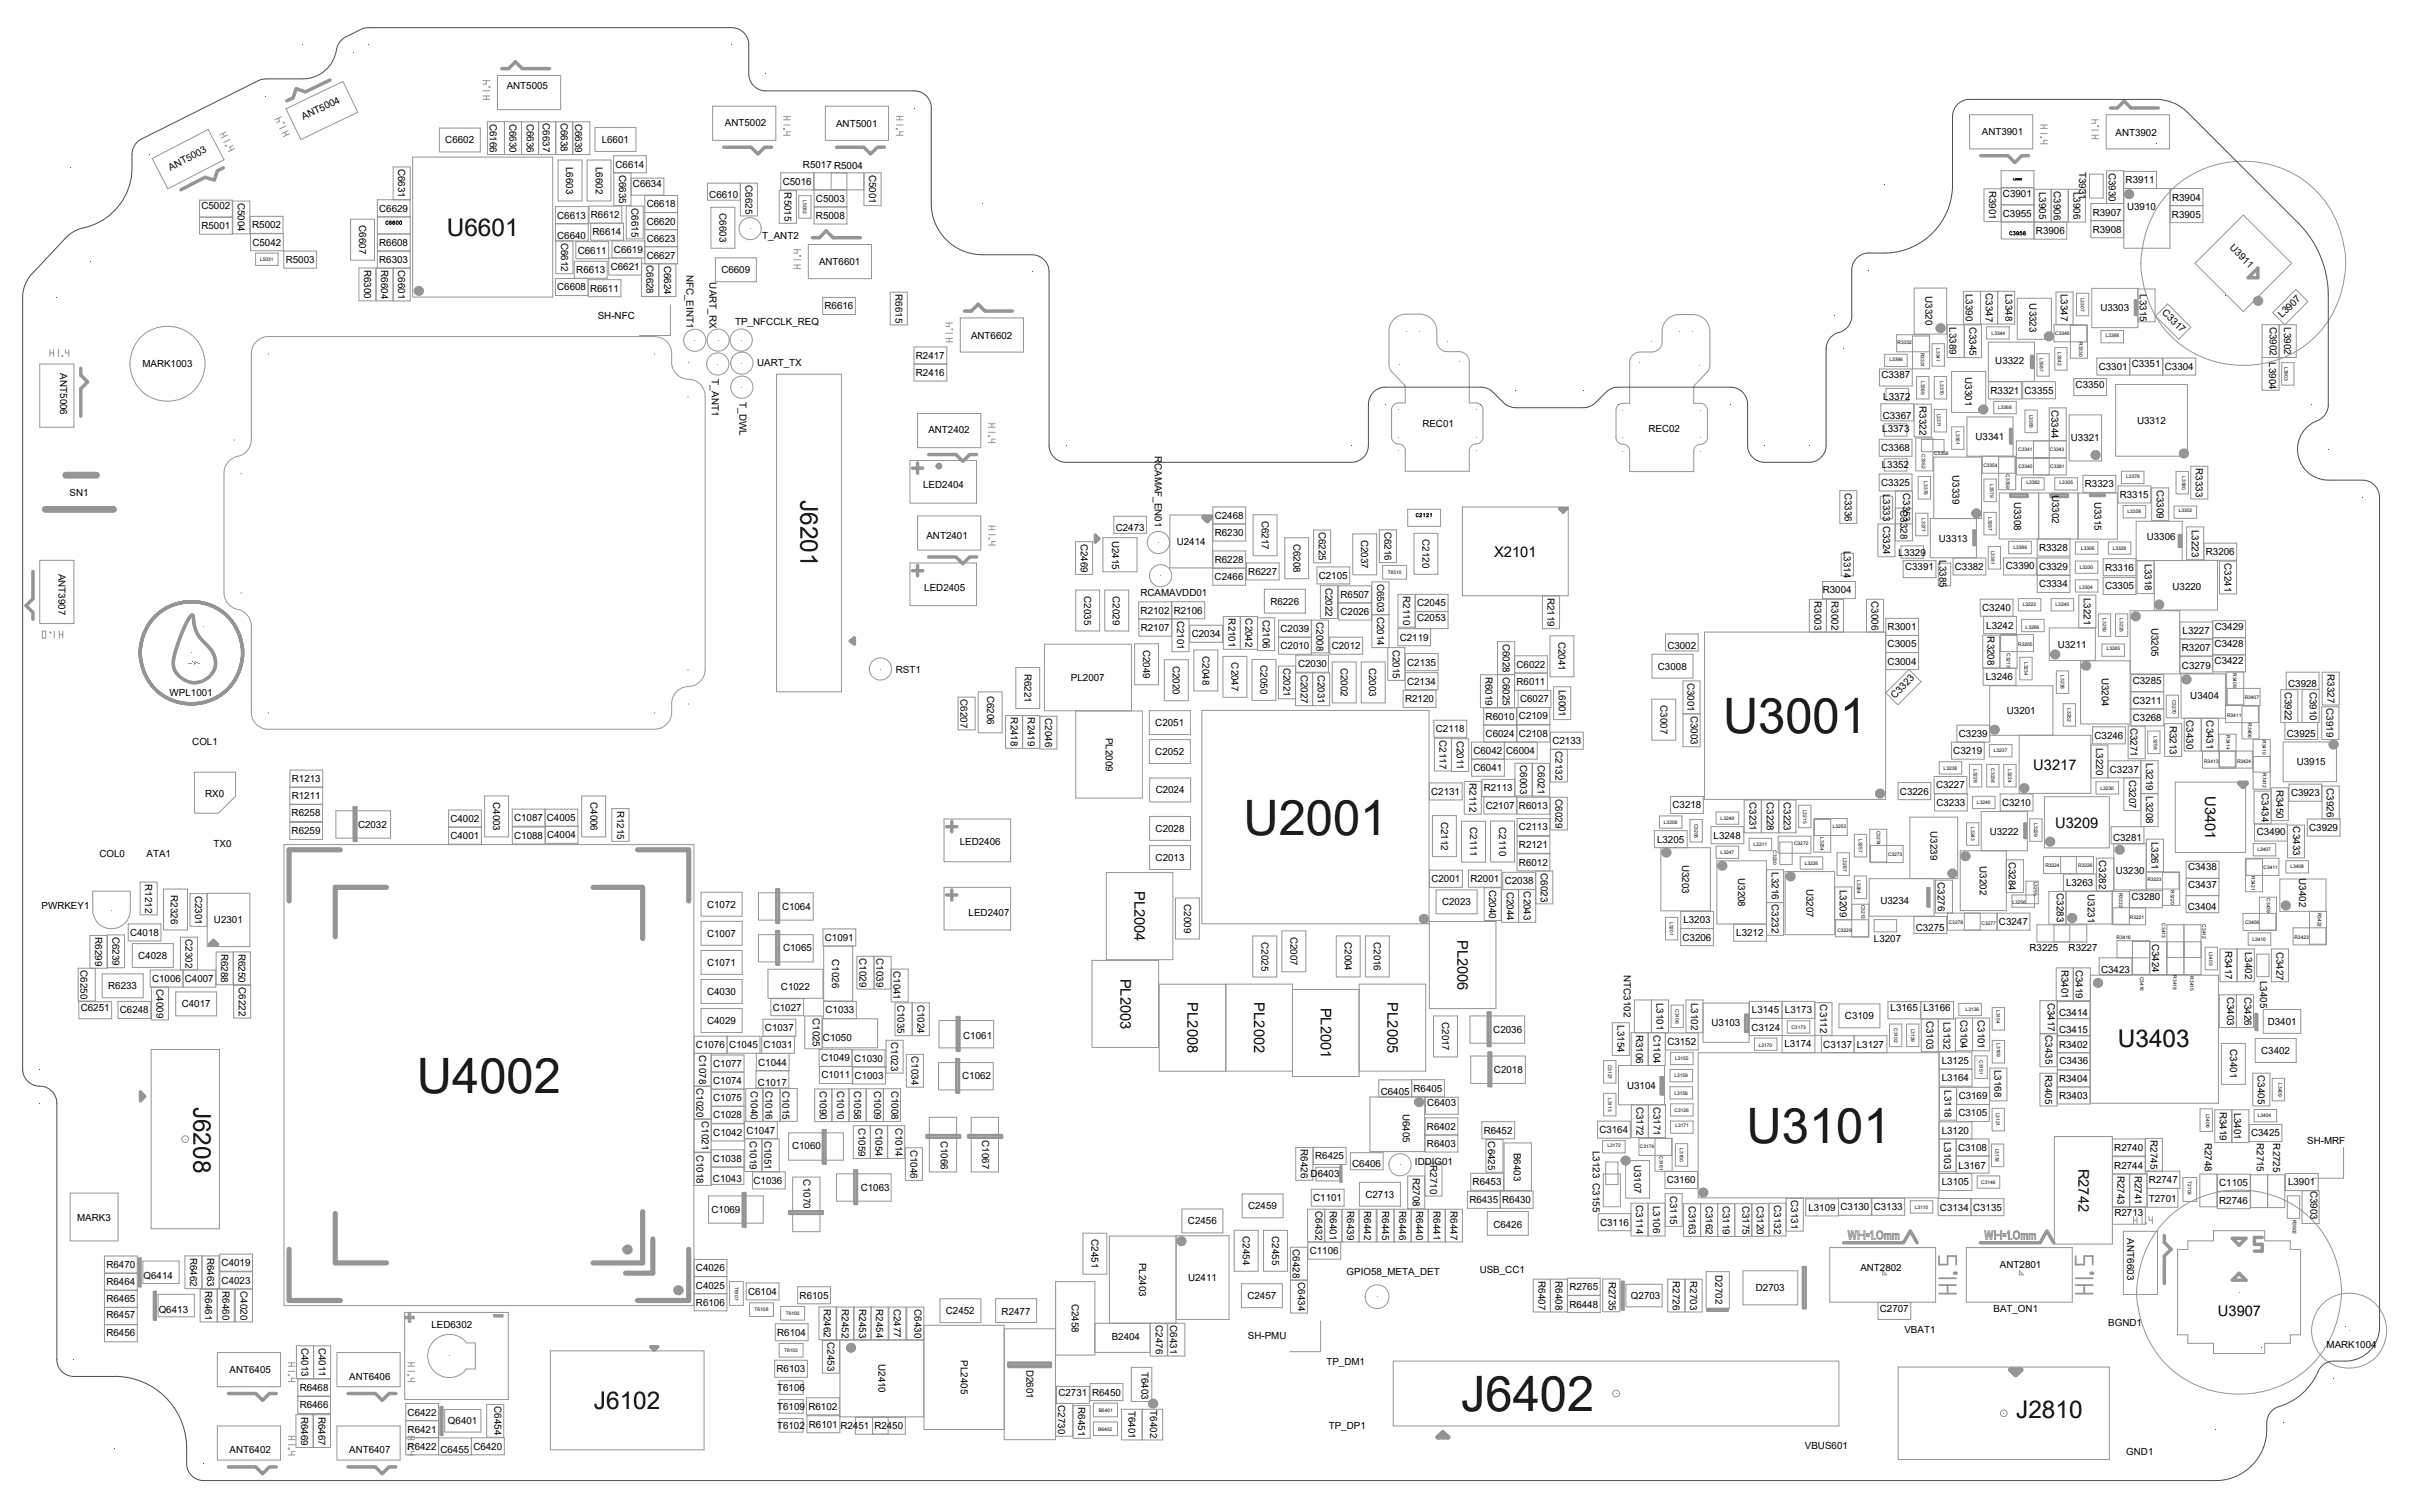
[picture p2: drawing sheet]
<svg xmlns="http://www.w3.org/2000/svg" width="199mm" height="124mm" viewBox="0 0 199 124" stroke-linecap="round" stroke-linejoin="round" font-family="sans-serif">
<defs><g id="words">
<g font-size="4">
<text x="141.8" y="60.4">U3001</text>
<text x="102.3" y="68.7">U2001</text>
<text x="34.3" y="90">U4002</text>
<text x="143.7" y="94.1">U3101</text>
<text x="120.3" y="116.1">J6402</text>
</g>
<g font-size="2">
<text x="36.8" y="19.4">U6601</text>
<text x="65.9" y="41.1" transform="rotate(90 65.9 41.1)">J6201</text>
<text x="174.3" y="86.2">U3403</text>
<text x="15.9" y="91.1" transform="rotate(90 15.9 91.1)">J6208</text>
<text x="48.9" y="116">J6102</text>
<text x="165.9" y="116.7">J2810</text>
</g>
<g font-size="1.2">
<text x="123" y="45.8">X2101</text>
<text x="167.3" y="63.4">U3217</text>
<text x="181.5" y="65.5" transform="rotate(90 181.5 65.5)">U3401</text>
<text x="169.1" y="68.1">U3209</text>
<text x="93.4" y="73.3" transform="rotate(90 93.4 73.3)">PL2004</text>
<text x="120" y="77.4" transform="rotate(90 120 77.4)">PL2006</text>
<text x="92.2" y="80.6" transform="rotate(90 92.2 80.6)">PL2003</text>
<text x="97.7" y="82.5" transform="rotate(90 97.7 82.5)">PL2008</text>
<text x="103.2" y="82.5" transform="rotate(90 103.2 82.5)">PL2002</text>
<text x="108.7" y="83" transform="rotate(90 108.7 83)">PL2001</text>
<text x="114.2" y="82.5" transform="rotate(90 114.2 82.5)">PL2005</text>
<text x="171" y="96.2" transform="rotate(90 171 96.2)">R2742</text>
<text x="182.5" y="108.3">U3907</text>
</g>
<g font-size=".8">
<text x="25" y="9.9" transform="rotate(-26 25 9.9)">ANT5004</text>
<text x="36.6" y="11.8">C6602</text>
<text x="40.3" y="10.2" transform="rotate(90 40.3 10.2)">C6166</text>
<text x="41.7" y="7.3">ANT5005</text>
<text x="41.9" y="10.2" transform="rotate(90 41.9 10.2)">C6630</text>
<text x="43.3" y="10.2" transform="rotate(90 43.3 10.2)">C6636</text>
<text x="44.7" y="10.2" transform="rotate(90 44.7 10.2)">C6637</text>
<text x="46.2" y="10.1" transform="rotate(90 46.2 10.1)">C6638</text>
<text x="47.3" y="10.2" transform="rotate(90 47.3 10.2)">C6639</text>
<text x="49.5" y="11.8">L6601</text>
<text x="59.7" y="10.4">ANT5002</text>
<text x="68.8" y="10.4">ANT5001</text>
<text x="163.1" y="11.1">ANT3901</text>
<text x="174.1" y="11.2">ANT3902</text>
<text x="14" y="14" transform="rotate(-27 14 14)">ANT5003</text>
<text x="16.6" y="17.2">C5002</text>
<text x="19.6" y="16.7" transform="rotate(90 19.6 16.7)">C5004</text>
<text x="31.2" y="17.4">C6629</text>
<text x="32.8" y="13.9" transform="rotate(90 32.8 13.9)">C6631</text>
<text x="45.9" y="18">C6613 R6612</text>
<text x="46.6" y="13.7" transform="rotate(90 46.6 13.7)">L6603</text>
<text x="49" y="13.7" transform="rotate(90 49 13.7)">L6602</text>
<text x="50.7" y="13.8">C6614</text>
<text x="50.9" y="14.4" transform="rotate(90 50.9 14.4)">C6635</text>
<text x="52" y="17.1" transform="rotate(90 52 17.1)">C6615</text>
<text x="52.1" y="15.4">C6634</text>
<text x="53.2" y="17.1">C6618</text>
<text x="58.4" y="16.3">C6610</text>
<text x="59.2" y="17.6" transform="rotate(90 59.2 17.6)">C6603</text>
<text x="61.4" y="15.2" transform="rotate(90 61.4 15.2)">C6625</text>
<text x="64.4" y="15.2">C5016</text>
<text x="64.6" y="15.8" transform="rotate(90 64.6 15.8)">R5015</text>
<text x="66.1" y="13.9">R5017 R5004</text>
<text x="67.2" y="16.6">C5003</text>
<text x="71.5" y="14.4" transform="rotate(90 71.5 14.4)">C5001</text>
<text x="163.7" y="15.7" transform="rotate(90 163.7 15.7)">R3901</text>
<text x="164.8" y="17.9">C3955</text>
<text x="164.8" y="16.2">C3901</text>
<text x="167.8" y="15.8" transform="rotate(90 167.8 15.8)">L3905</text>
<text x="169" y="15.7" transform="rotate(90 169 15.7)">C3906</text>
<text x="170.6" y="15.8" transform="rotate(90 170.6 15.8)">L3906</text>
<text x="171.1" y="14.2" transform="rotate(90 171.1 14.2)">T3931</text>
<text x="172.2" y="17.7">R3907</text>
<text x="173.6" y="14.2" transform="rotate(90 173.6 14.2)">C3930</text>
<text x="174.9" y="15.1">R3911</text>
<text x="175" y="17.3">U3910</text>
<text x="178.7" y="17.9">R3905</text>
<text x="178.8" y="16.5">R3904</text>
<text x="16.6" y="18.9">R5001</text>
<text x="20.8" y="18.8">R5002</text>
<text x="20.8" y="20.2">C5042</text>
<text x="23.5" y="21.7">R5003</text>
<text x="29.6" y="18.5" transform="rotate(90 29.6 18.5)">C6607</text>
<text x="30" y="22.2" transform="rotate(90 30 22.2)">R6300</text>
<text x="31.2" y="21.7">R6303</text>
<text x="31.2" y="20.2">R6608</text>
<text x="31.4" y="22.2" transform="rotate(90 31.4 22.2)">R6604</text>
<text x="32.8" y="22.2" transform="rotate(90 32.8 22.2)">C6601</text>
<text x="45.9" y="23.9">C6608 R6611</text>
<text x="45.9" y="19.6">C6640</text>
<text x="46.2" y="20" transform="rotate(90 46.2 20)">C6612</text>
<text x="47.4" y="22.5">R6613</text>
<text x="47.5" y="20.9">C6611</text>
<text x="48.8" y="19.4">R6614</text>
<text x="50.3" y="22.2">C6621</text>
<text x="50.5" y="20.8">C6619</text>
<text x="53.2" y="21.8" transform="rotate(90 53.2 21.8)">C6628</text>
<text x="53.2" y="21.3">C6627</text>
<text x="53.2" y="18.5">C6620</text>
<text x="53.2" y="19.9">C6623</text>
<text x="54.6" y="21.9" transform="rotate(90 54.6 21.9)">C6624</text>
<text x="56.5" y="22.6" transform="rotate(90 56.5 22.6)">NFC_EINT1</text>
<text x="58.4" y="23.3" transform="rotate(90 58.4 23.3)">UART_RX</text>
<text x="59.4" y="22.5">C6609</text>
<text x="62.7" y="19.7">T_ANT2</text>
<text x="67.2" y="18">R5008</text>
<text x="67.4" y="21.8">ANT6601</text>
<text x="167.5" y="19.3">R3906</text>
<text x="172.2" y="19.2">R3908</text>
<text x="183.5" y="20.4" transform="rotate(45 183.5 20.4)">U3911</text>
<text x="49.2" y="26.3">SH-NFC</text>
<text x="60.5" y="26.7">TP_NFCCLK_REQ</text>
<text x="67.9" y="25.5">R6616</text>
<text x="73.7" y="24.2" transform="rotate(90 73.7 24.2)">R6615</text>
<text x="75.4" y="29.6">R2417</text>
<text x="79.9" y="27.9">ANT6602</text>
<text x="158.5" y="24.4" transform="rotate(90 158.5 24.4)">U3320</text>
<text x="160.4" y="27" transform="rotate(90 160.4 27)">L3389</text>
<text x="161.8" y="24.2" transform="rotate(90 161.8 24.2)">L3390</text>
<text x="162.1" y="26.9" transform="rotate(90 162.1 26.9)">C3345</text>
<text x="163.4" y="24.1" transform="rotate(90 163.4 24.1)">C3347</text>
<text x="164.2" y="30">U3322</text>
<text x="165" y="24.2" transform="rotate(90 165 24.2)">L3348</text>
<text x="167" y="25" transform="rotate(90 167 25)">U3323</text>
<text x="169.6" y="24.2" transform="rotate(90 169.6 24.2)">L3347</text>
<text x="172.9" y="25.6">U3303</text>
<text x="176.1" y="24.2" transform="rotate(90 176.1 24.2)">L3315</text>
<text x="177.9" y="25.8" transform="rotate(45 177.9 25.8)">C3317</text>
<text x="186.8" y="26.9" transform="rotate(90 186.8 26.9)">C3902 L3904</text>
<text x="187.8" y="26.2" transform="rotate(-45 187.8 26.2)">L3907</text>
<text x="188" y="27" transform="rotate(90 188 27)">L3902</text>
<text x="5" y="30.7" transform="rotate(90 5 30.7)">ANT5006</text>
<text x="11.7" y="30.2">MARK1003</text>
<text x="58.6" y="31.2" transform="rotate(90 58.6 31.2)">T_ANT1</text>
<text x="60.9" y="33.1" transform="rotate(90 60.9 33.1)">T_DWL</text>
<text x="62.3" y="30.1">UART_TX</text>
<text x="75.4" y="31">R2416</text>
<text x="76.4" y="35.6">ANT2402</text>
<text x="117.1" y="35.2">REC01</text>
<text x="135.7" y="35.6">REC02</text>
<text x="154.8" y="31.1">C3387</text>
<text x="154.9" y="35.6">L3373</text>
<text x="154.9" y="34.5">C3367</text>
<text x="155" y="32.9">L3372</text>
<text x="158" y="33.4" transform="rotate(90 158 33.4)">R3322</text>
<text x="161.7" y="31.1" transform="rotate(90 161.7 31.1)">U3301</text>
<text x="163.8" y="32.4">R3321 C3355</text>
<text x="168.8" y="33.7" transform="rotate(90 168.8 33.7)">C3344</text>
<text x="170.8" y="31.9">C3350</text>
<text x="172.7" y="30.5">C3301</text>
<text x="175.4" y="30.2">C3351</text>
<text x="175.9" y="34.9">U3312</text>
<text x="178.2" y="30.5">C3304</text>
<text x="5.7" y="40.8">SN1</text>
<text x="76" y="40.2">LED2404</text>
<text x="95" y="37.5" transform="rotate(90 95 37.5)">RCAMAF_EN01</text>
<text x="151.8" y="40.5" transform="rotate(90 151.8 40.5)">C3336</text>
<text x="154.8" y="37.1">C3368</text>
<text x="154.8" y="40">C3325</text>
<text x="154.9" y="38.6">L3352</text>
<text x="155" y="40.7" transform="rotate(90 155 40.7)">L3333 C3324</text>
<text x="156.4" y="42" transform="rotate(90 156.4 42)">C3328</text>
<text x="156.6" y="40.6" transform="rotate(90 156.6 40.6)">C3353</text>
<text x="160.7" y="39.1" transform="rotate(90 160.7 39.1)">U3339</text>
<text x="162.6" y="36.2">U3341</text>
<text x="165.8" y="41.3" transform="rotate(90 165.8 41.3)">U3308</text>
<text x="168.9" y="40.7" transform="rotate(90 168.9 40.7)">U3302</text>
<text x="170.4" y="36.3">U3321</text>
<text x="171.6" y="40.1">R3323</text>
<text x="172.4" y="41.3" transform="rotate(90 172.4 41.3)">U3315</text>
<text x="174.5" y="41">R3315</text>
<text x="177.5" y="40.3" transform="rotate(90 177.5 40.3)">C3309</text>
<text x="180.7" y="38.5" transform="rotate(90 180.7 38.5)">R3333</text>
<text x="4.8" y="47.2" transform="rotate(90 4.8 47.2)">ANT3907</text>
<text x="76.2" y="44.4">ANT2401</text>
<text x="88.9" y="44.7" transform="rotate(90 88.9 44.7)">C2469</text>
<text x="91.5" y="44.5" transform="rotate(90 91.5 44.5)">U2415</text>
<text x="91.8" y="43.7">C2473</text>
<text x="96.8" y="44.9">U2414</text>
<text x="100" y="47.8">C2466</text>
<text x="100" y="42.7">C2468</text>
<text x="100" y="46.3">R6228</text>
<text x="100" y="44.1">R6230</text>
<text x="102.7" y="47.3">R6227</text>
<text x="103.8" y="42.9" transform="rotate(90 103.8 42.9)">C6217</text>
<text x="106.4" y="44.8" transform="rotate(90 106.4 44.8)">C6208</text>
<text x="108.5" y="47.7">C2105</text>
<text x="108.5" y="43.8" transform="rotate(90 108.5 43.8)">C6225</text>
<text x="112" y="44.4" transform="rotate(90 112 44.4)">C2037</text>
<text x="113.9" y="43.8" transform="rotate(90 113.9 43.8)">C6216</text>
<text x="117.1" y="44.4" transform="rotate(90 117.1 44.4)">C2120</text>
<text x="151.8" y="45.4" transform="rotate(90 151.8 45.4)">L3314</text>
<text x="156.2" y="45.7">L3329</text>
<text x="156.8" y="46.9">C3391</text>
<text x="159.6" y="44.6">U3313</text>
<text x="159.6" y="46.1" transform="rotate(90 159.6 46.1)">L3385</text>
<text x="160.9" y="46.9">C3382</text>
<text x="165.1" y="46.9">C3390 C3329</text>
<text x="167.8" y="45.4">R3328</text>
<text x="173.2" y="47">R3316</text>
<text x="176.5" y="46.4" transform="rotate(90 176.5 46.4)">L3318</text>
<text x="176.7" y="44.4">U3306</text>
<text x="180.4" y="43.6" transform="rotate(90 180.4 43.6)">L3223</text>
<text x="181.5" y="45.7">R3206</text>
<text x="183.1" y="46.4" transform="rotate(90 183.1 46.4)">C3241</text>
<text x="76.1" y="48.6">LED2405</text>
<text x="89.2" y="49.1" transform="rotate(90 89.2 49.1)">C2035</text>
<text x="91.6" y="49.1" transform="rotate(90 91.6 49.1)">C2029</text>
<text x="93.9" y="49.1">RCAMAVDD01</text>
<text x="93.9" y="50.5">R2102 R2106</text>
<text x="93.9" y="52">R2107</text>
<text x="94.1" y="53.5" transform="rotate(90 94.1 53.5)">C2049</text>
<text x="96.9" y="51.1" transform="rotate(90 96.9 51.1)">C2101</text>
<text x="98.1" y="52.5">C2034</text>
<text x="101.1" y="50.9" transform="rotate(90 101.1 50.9)">R2101</text>
<text x="102.5" y="50.9" transform="rotate(90 102.5 50.9)">C2042</text>
<text x="103.9" y="51" transform="rotate(90 103.9 51)">C2106</text>
<text x="104.5" y="49.8">R6226</text>
<text x="105.4" y="53.4">C2010</text>
<text x="105.4" y="52">C2039</text>
<text x="108.3" y="51.2" transform="rotate(90 108.3 51.2)">C2008</text>
<text x="109.1" y="48.4" transform="rotate(90 109.1 48.4)">C2022</text>
<text x="109.6" y="53.4">C2012</text>
<text x="110.3" y="50.6">C2026</text>
<text x="110.3" y="49.2">R6507</text>
<text x="113.3" y="48.1" transform="rotate(90 113.3 48.1)">C6503 C2014</text>
<text x="114.6" y="53.5" transform="rotate(90 114.6 53.5)">C2015</text>
<text x="115.2" y="52.7">C2119</text>
<text x="115.5" y="49.1" transform="rotate(90 115.5 49.1)">R2110</text>
<text x="116.6" y="51.1">C2053</text>
<text x="116.6" y="49.9">C2045</text>
<text x="123.7" y="53" transform="rotate(90 123.7 53)">C6028 C6025</text>
<text x="127.4" y="49.2" transform="rotate(90 127.4 49.2)">R2119</text>
<text x="128.3" y="52.8" transform="rotate(90 128.3 52.8)">C2041</text>
<text x="137.2" y="53.4">C3002</text>
<text x="149.3" y="49.5" transform="rotate(90 149.3 49.5)">R3003</text>
<text x="150" y="48.9">R3004</text>
<text x="150.7" y="49.5" transform="rotate(90 150.7 49.5)">R3002</text>
<text x="154" y="49.5" transform="rotate(90 154 49.5)">C3006</text>
<text x="155.3" y="51.9">R3001</text>
<text x="155.3" y="53.3">C3005</text>
<text x="163.1" y="50.3">C3240</text>
<text x="163.5" y="51.7">L3242</text>
<text x="163.6" y="52.4" transform="rotate(90 163.6 52.4)">R3208</text>
<text x="167.8" y="48.4">C3334</text>
<text x="169.3" y="53.3">U3211</text>
<text x="171.5" y="49.2" transform="rotate(90 171.5 49.2)">L3221</text>
<text x="173.2" y="48.5">C3305</text>
<text x="177.1" y="51.7" transform="rotate(90 177.1 51.7)">U3205</text>
<text x="178.8" y="48.6">U3220</text>
<text x="179.6" y="53.6">R3207</text>
<text x="179.6" y="52.2">L3227</text>
<text x="182.3" y="53.3">C3428</text>
<text x="182.3" y="51.9">C3429</text>
<text x="14" y="57.3">WPL1001</text>
<text x="73.7" y="55.4">RST1</text>
<text x="79" y="57.5" transform="rotate(90 79 57.5)">C6207</text>
<text x="81.2" y="57.3" transform="rotate(90 81.2 57.3)">C6206</text>
<text x="83.2" y="59.1" transform="rotate(90 83.2 59.1)">R2418</text>
<text x="84.3" y="55.5" transform="rotate(90 84.3 55.5)">R6221</text>
<text x="84.6" y="59.1" transform="rotate(90 84.6 59.1)">R2419</text>
<text x="86" y="59.1" transform="rotate(90 86 59.1)">C2046</text>
<text x="88.1" y="56.1">PL2007</text>
<text x="95.1" y="59.8">C2051</text>
<text x="96.5" y="54.8" transform="rotate(90 96.5 54.8)">C2020</text>
<text x="99" y="54" transform="rotate(90 99 54)">C2048</text>
<text x="101.4" y="54.5" transform="rotate(90 101.4 54.5)">C2047</text>
<text x="103.7" y="54.8" transform="rotate(90 103.7 54.8)">C2050</text>
<text x="105.6" y="55" transform="rotate(90 105.6 55)">C2021</text>
<text x="106.8" y="54.9">C2030</text>
<text x="107" y="55.5" transform="rotate(90 107 55.5)">C2027</text>
<text x="108.5" y="55.5" transform="rotate(90 108.5 55.5)">C2031</text>
<text x="110.3" y="55" transform="rotate(90 110.3 55)">C2002</text>
<text x="112.7" y="55" transform="rotate(90 112.7 55)">C2003</text>
<text x="115.6" y="57.8">R2120</text>
<text x="115.8" y="56.4">C2134</text>
<text x="115.8" y="54.8">C2135</text>
<text x="122.3" y="55.7" transform="rotate(90 122.3 55.7)">R6019</text>
<text x="122.3" y="59.3">R6010 C2109</text>
<text x="124.8" y="56.4">R6011</text>
<text x="124.8" y="55">C6022</text>
<text x="125.1" y="57.8">C6027</text>
<text x="128.3" y="56.8" transform="rotate(90 128.3 56.8)">L6001</text>
<text x="136.4" y="55.1">C3008</text>
<text x="136.6" y="58.1" transform="rotate(90 136.6 58.1)">C3007</text>
<text x="138.9" y="56.2" transform="rotate(90 138.9 56.2)">C3001</text>
<text x="139.2" y="58.9" transform="rotate(90 139.2 58.9)">C3003</text>
<text x="155.3" y="54.7">C3004</text>
<text x="155.9" y="57.5" transform="rotate(-45 155.9 57.5)">C3323</text>
<text x="163.4" y="56">L3246</text>
<text x="165.2" y="58.8">U3201</text>
<text x="173" y="55.8" transform="rotate(90 173 55.8)">U3204</text>
<text x="175.3" y="59.9" transform="rotate(90 175.3 59.9)">C3271</text>
<text x="175.5" y="56.3">C3285</text>
<text x="175.5" y="59.3">C3268</text>
<text x="175.5" y="57.9">C3211</text>
<text x="178.6" y="59.7" transform="rotate(90 178.6 59.7)">R3213</text>
<text x="179.6" y="55.1">C3279</text>
<text x="180" y="59.3" transform="rotate(90 180 59.3)">C3430</text>
<text x="180.3" y="57.5">U3404</text>
<text x="181.6" y="59.3" transform="rotate(90 181.6 59.3)">C3431</text>
<text x="182.3" y="54.7">C3422</text>
<text x="188" y="56.9" transform="rotate(90 188 56.9)">C3922</text>
<text x="188.3" y="56.5">C3928</text>
<text x="190.1" y="56.9" transform="rotate(90 190.1 56.9)">C3910</text>
<text x="191.5" y="55.5" transform="rotate(90 191.5 55.5)">R3327 C3919</text>
<text x="15.8" y="61.3">COL1</text>
<text x="16.9" y="65.6">RX0</text>
<text x="24" y="65.8">R1211</text>
<text x="24" y="64.4">R1213</text>
<text x="91" y="60.7" transform="rotate(90 91 60.7)">PL2009</text>
<text x="95.1" y="62.2">C2052</text>
<text x="95.1" y="65.3">C2024</text>
<text x="117.8" y="65.4">C2131</text>
<text x="118.2" y="60.3">C2118</text>
<text x="118.5" y="60.9" transform="rotate(90 118.5 60.9)">C2117</text>
<text x="119.9" y="61" transform="rotate(90 119.9 61)">C2011</text>
<text x="120.9" y="64.5" transform="rotate(90 120.9 64.5)">R2112</text>
<text x="121.3" y="63.5">C6041</text>
<text x="121.3" y="62.1">C6042 C6004</text>
<text x="122.1" y="65.2">R2113</text>
<text x="122.3" y="60.7">C6024 C2108</text>
<text x="125.1" y="63" transform="rotate(90 125.1 63)">C6003</text>
<text x="126.5" y="63" transform="rotate(90 126.5 63)">C6021</text>
<text x="127.8" y="61.3">C2133</text>
<text x="128" y="65.8" transform="rotate(90 128 65.8)">C6029</text>
<text x="128" y="61.8" transform="rotate(90 128 61.8)">C2132</text>
<text x="156.4" y="65.4">C3226</text>
<text x="159.3" y="64.9">C3227</text>
<text x="160.7" y="62.1">C3219</text>
<text x="161.2" y="60.7">C3239</text>
<text x="172.4" y="60.8">C3246</text>
<text x="172.5" y="61.6" transform="rotate(90 172.5 61.6)">L3220</text>
<text x="173.6" y="63.6">C3237</text>
<text x="175.2" y="64.2" transform="rotate(90 175.2 64.2)">C3207</text>
<text x="176.6" y="62.9" transform="rotate(90 176.6 62.9)">L3219 L3208</text>
<text x="186.1" y="65.3" transform="rotate(90 186.1 65.3)">C3434</text>
<text x="187.3" y="65" transform="rotate(90 187.3 65)">R3450</text>
<text x="188.2" y="60.7">C3925</text>
<text x="188.5" y="65.5">C3923</text>
<text x="189" y="63">U3915</text>
<text x="191.5" y="64.9" transform="rotate(90 191.5 64.9)">C3926</text>
<text x="8.2" y="70.5">COL0</text>
<text x="12.1" y="70.6">ATA1</text>
<text x="17.6" y="69.7">TX0</text>
<text x="24" y="67.2">R6258</text>
<text x="24" y="68.7">R6259</text>
<text x="29.5" y="68.2">C2032</text>
<text x="37.1" y="67.7">C4002</text>
<text x="37.1" y="69.1">C4001</text>
<text x="40.6" y="66" transform="rotate(90 40.6 66)">C4003</text>
<text x="42.3" y="67.6">C1087 C4005</text>
<text x="42.3" y="69.1">C1088 C4004</text>
<text x="48.6" y="66" transform="rotate(90 48.6 66)">C4006</text>
<text x="50.8" y="66.7" transform="rotate(90 50.8 66.7)">R1215</text>
<text x="79" y="69.6">LED2406</text>
<text x="95.1" y="70.9">C2013</text>
<text x="95.1" y="68.5">C2028</text>
<text x="118.6" y="67.6" transform="rotate(90 118.6 67.6)">C2112</text>
<text x="121" y="68.1" transform="rotate(90 121 68.1)">C2111</text>
<text x="122.3" y="66.6">C2107 R6013</text>
<text x="123.4" y="68.1" transform="rotate(90 123.4 68.1)">C2110</text>
<text x="125" y="69.8">R2121</text>
<text x="125" y="68.4">C2113</text>
<text x="125" y="71.3">R6012</text>
<text x="126.8" y="71.9" transform="rotate(90 126.8 71.9)">C6023</text>
<text x="136.4" y="69.4">L3205</text>
<text x="137.6" y="66.5">C3218</text>
<text x="138.4" y="71.2" transform="rotate(90 138.4 71.2)">U3203</text>
<text x="141" y="69">L3248</text>
<text x="144" y="66" transform="rotate(90 144 66)">C3231</text>
<text x="145.4" y="66" transform="rotate(90 145.4 66)">C3228</text>
<text x="145.8" y="71.8" transform="rotate(90 145.8 71.8)">L3216 C3232</text>
<text x="146.8" y="66" transform="rotate(90 146.8 66)">C3223</text>
<text x="158.9" y="68.4" transform="rotate(90 158.9 68.4)">U3239</text>
<text x="159.4" y="66.3">C3233</text>
<text x="162.9" y="71.3" transform="rotate(90 162.9 71.3)">U3202</text>
<text x="163.8" y="68.7">U3222</text>
<text x="164.8" y="66.3">C3210</text>
<text x="165.3" y="70.9" transform="rotate(90 165.3 70.9)">C3284</text>
<text x="172.8" y="70.8" transform="rotate(90 172.8 70.8)">C3282</text>
<text x="173.9" y="69.3">C3281</text>
<text x="174.1" y="71.9">U3230</text>
<text x="177.1" y="69.3" transform="rotate(90 177.1 69.3)">L3261</text>
<text x="180.1" y="71.7">C3438</text>
<text x="185.7" y="68.8">C3490</text>
<text x="188.7" y="68" transform="rotate(90 188.7 68)">C3433</text>
<text x="190" y="68.4">C3929</text>
<text x="3.4" y="74.9">PWRKEY1</text>
<text x="7.8" y="77.2" transform="rotate(90 7.8 77.2)">R6299</text>
<text x="9.3" y="77.1" transform="rotate(90 9.3 77.1)">C6239</text>
<text x="10.7" y="77">C4018</text>
<text x="12" y="72.8" transform="rotate(90 12 72.8)">R1212</text>
<text x="14.1" y="73.7" transform="rotate(90 14.1 73.7)">R2326</text>
<text x="15.3" y="77.3" transform="rotate(90 15.3 77.3)">C2302</text>
<text x="16.1" y="73.7" transform="rotate(90 16.1 73.7)">C2301</text>
<text x="17.6" y="76">U2301</text>
<text x="58.2" y="77.1">C1007</text>
<text x="58.2" y="74.7">C1072</text>
<text x="64.4" y="74.9">C1064</text>
<text x="67.9" y="77.5">C1091</text>
<text x="79.7" y="75.4">LED2407</text>
<text x="97.4" y="74.4" transform="rotate(90 97.4 74.4)">C2009</text>
<text x="103.8" y="77.6" transform="rotate(90 103.8 77.6)">C2025</text>
<text x="106.2" y="77.1" transform="rotate(90 106.2 77.1)">C2007</text>
<text x="110.7" y="77.5" transform="rotate(90 110.7 77.5)">C2004</text>
<text x="113.1" y="77.5" transform="rotate(90 113.1 77.5)">C2016</text>
<text x="117.8" y="72.6">C2001</text>
<text x="118.7" y="74.5">C2023</text>
<text x="121" y="72.6">R2001 C2038</text>
<text x="122.6" y="73.2" transform="rotate(90 122.6 73.2)">C2040</text>
<text x="124" y="73.4" transform="rotate(90 124 73.4)">C2044</text>
<text x="125.4" y="73.4" transform="rotate(90 125.4 73.4)">C2043</text>
<text x="138.5" y="77.4">C3206</text>
<text x="138.5" y="76">L3203</text>
<text x="142.9" y="77.1">L3212</text>
<text x="143.1" y="72.3" transform="rotate(90 143.1 72.3)">U3208</text>
<text x="148.7" y="73.1" transform="rotate(90 148.7 73.1)">U3207</text>
<text x="151.4" y="73.2" transform="rotate(90 151.4 73.2)">L3209</text>
<text x="154.2" y="77.6">L3207</text>
<text x="154.7" y="74.5">U3234</text>
<text x="157.7" y="76.7">C3275</text>
<text x="159.5" y="72.6" transform="rotate(90 159.5 72.6)">C3276</text>
<text x="164.5" y="76.2">C3247</text>
<text x="169.3" y="73.5" transform="rotate(90 169.3 73.5)">C3283</text>
<text x="170" y="72.9">L3263</text>
<text x="171.8" y="73.6" transform="rotate(90 171.8 73.6)">U3231</text>
<text x="175.4" y="74.1">C3280</text>
<text x="177.1" y="77.7" transform="rotate(90 177.1 77.7)">C3424</text>
<text x="180.1" y="74.9">C3404</text>
<text x="180.1" y="73.1">C3437</text>
<text x="189.2" y="72.3" transform="rotate(90 189.2 72.3)">U3402</text>
<text x="6.6" y="79.9" transform="rotate(90 6.6 79.9)">C6250</text>
<text x="6.6" y="83.2">C6251</text>
<text x="8.9" y="81.4">R6233</text>
<text x="9.9" y="83.4">C6248</text>
<text x="11.4" y="78.9">C4028</text>
<text x="12.5" y="80.8">C1006 C4007</text>
<text x="12.9" y="81.4" transform="rotate(90 12.9 81.4)">C4009</text>
<text x="15" y="82.9">C4017</text>
<text x="18.2" y="78.5" transform="rotate(90 18.2 78.5)">R6288</text>
<text x="19.6" y="78.5" transform="rotate(90 19.6 78.5)">R6250 C6222</text>
<text x="58.2" y="81.9">C4030</text>
<text x="58.2" y="79.5">C1071</text>
<text x="63.6" y="83.2">C1027</text>
<text x="64.3" y="81.5">C1022</text>
<text x="64.4" y="78.3">C1065</text>
<text x="66.9" y="83.8" transform="rotate(90 66.9 83.8)">C1025</text>
<text x="67.9" y="83.4">C1033</text>
<text x="68.5" y="78.9" transform="rotate(90 68.5 78.9)">C1026</text>
<text x="70.7" y="78.9" transform="rotate(90 70.7 78.9)">C1029</text>
<text x="72.1" y="78.9" transform="rotate(90 72.1 78.9)">C1039</text>
<text x="73.5" y="79.9" transform="rotate(90 73.5 79.9)">C1041</text>
<text x="73.9" y="82.7" transform="rotate(90 73.9 82.7)">C1035</text>
<text x="75.5" y="82.7" transform="rotate(90 75.5 82.7)">C1024</text>
<text x="133.6" y="80.3" transform="rotate(90 133.6 80.3)">NTC3102</text>
<text x="136.3" y="82.5" transform="rotate(90 136.3 82.5)">L3101</text>
<text x="139.2" y="82.5" transform="rotate(90 139.2 82.5)">L3102</text>
<text x="144.2" y="83.4">L3145 L3173</text>
<text x="149.8" y="82.7" transform="rotate(90 149.8 82.7)">C3112</text>
<text x="151.8" y="83.9">C3109</text>
<text x="155.6" y="83.2">L3165 L3166</text>
<text x="161.4" y="84" transform="rotate(90 161.4 84)">C3104</text>
<text x="162.8" y="84" transform="rotate(90 162.8 84)">C3101</text>
<text x="167" y="78.3">R3225</text>
<text x="168.5" y="82.5" transform="rotate(90 168.5 82.5)">C3417 C3435</text>
<text x="169.5" y="83.7">C3414</text>
<text x="169.6" y="79.8" transform="rotate(90 169.6 79.8)">R3401</text>
<text x="170.2" y="78.3">R3227</text>
<text x="170.8" y="79.8" transform="rotate(90 170.8 79.8)">C3419</text>
<text x="172.9" y="80.1">C3423</text>
<text x="183.1" y="78.3" transform="rotate(90 183.1 78.3)">R3417</text>
<text x="183.3" y="82" transform="rotate(90 183.3 82)">C3403</text>
<text x="184.7" y="82" transform="rotate(90 184.7 82)">C3426</text>
<text x="184.8" y="78.4" transform="rotate(90 184.8 78.4)">L3402</text>
<text x="186" y="80.7" transform="rotate(90 186 80.7)">L3405</text>
<text x="187.4" y="78.3" transform="rotate(90 187.4 78.3)">C3427</text>
<text x="57.3" y="86.3">C1076 C1045 C1031</text>
<text x="57.3" y="89.6" transform="rotate(90 57.3 89.6)">C1020</text>
<text x="57.5" y="86.9" transform="rotate(90 57.5 86.9)">C1078</text>
<text x="58.2" y="84.3">C4029</text>
<text x="58.7" y="87.8">C1077</text>
<text x="58.7" y="89.2">C1074</text>
<text x="61.8" y="89.8" transform="rotate(90 61.8 89.8)">C1040</text>
<text x="62.4" y="89.4">C1017</text>
<text x="62.4" y="87.7">C1044</text>
<text x="63" y="84.9">C1037</text>
<text x="63" y="89.8" transform="rotate(90 63 89.8)">C1016</text>
<text x="64.4" y="89.8" transform="rotate(90 64.4 89.8)">C1015</text>
<text x="67.5" y="89.8" transform="rotate(90 67.5 89.8)">C1090</text>
<text x="67.6" y="87.4">C1049 C1030</text>
<text x="67.6" y="88.8">C1011 C1003</text>
<text x="67.7" y="85.7">C1050</text>
<text x="68.9" y="89.8" transform="rotate(90 68.9 89.8)">C1010</text>
<text x="70.3" y="89.8" transform="rotate(90 70.3 89.8)">C1058</text>
<text x="72" y="89.8" transform="rotate(90 72 89.8)">C1009</text>
<text x="73.3" y="85.8" transform="rotate(90 73.3 85.8)">C1023</text>
<text x="73.4" y="89.8" transform="rotate(90 73.4 89.8)">C1008</text>
<text x="75" y="87" transform="rotate(90 75 87)">C1034</text>
<text x="79.2" y="88.8">C1062</text>
<text x="79.3" y="85.5">C1061</text>
<text x="116.3" y="89.9">R6405</text>
<text x="118.7" y="84.1" transform="rotate(90 118.7 84.1)">C2017</text>
<text x="122.9" y="85">C2036</text>
<text x="122.9" y="88.3">C2018</text>
<text x="133.1" y="84.4" transform="rotate(90 133.1 84.4)">L3154</text>
<text x="133.9" y="89.6">U3104</text>
<text x="134.7" y="85.2" transform="rotate(90 134.7 85.2)">R3106</text>
<text x="136.1" y="85.2" transform="rotate(90 136.1 85.2)">C1104</text>
<text x="137.2" y="86">C3152</text>
<text x="140.9" y="84.5">U3103</text>
<text x="144.1" y="84.9">C3124</text>
<text x="146.8" y="86.2">L3174</text>
<text x="150" y="86.2">C3137 L3127</text>
<text x="158.5" y="84" transform="rotate(90 158.5 84)">C3103</text>
<text x="159.8" y="87.6">L3125</text>
<text x="159.8" y="89">L3164</text>
<text x="159.9" y="84.1" transform="rotate(90 159.9 84.1)">L3132</text>
<text x="160" y="89.7" transform="rotate(90 160 89.7)">L3118</text>
<text x="164.2" y="88.1" transform="rotate(90 164.2 88.1)">L3168</text>
<text x="168.3" y="88.5" transform="rotate(90 168.3 88.5)">R3405</text>
<text x="169.5" y="85.1">C3415</text>
<text x="169.5" y="89.1">R3404</text>
<text x="169.5" y="86.2">R3402</text>
<text x="169.5" y="87.6">C3436</text>
<text x="183.5" y="86.4" transform="rotate(90 183.5 86.4)">C3401</text>
<text x="185.8" y="88.5" transform="rotate(90 185.8 88.5)">C3405</text>
<text x="186.1" y="86.8">C3402</text>
<text x="186.6" y="84.4">D3401</text>
<text x="57.3" y="95" transform="rotate(90 57.3 95)">C1018</text>
<text x="57.8" y="92.3" transform="rotate(90 57.8 92.3)">C1021</text>
<text x="58.7" y="95.6">C1038</text>
<text x="58.7" y="92.1">C1028</text>
<text x="58.7" y="90.7">C1075</text>
<text x="58.7" y="93.5">C1042 C1047</text>
<text x="61.7" y="93.9" transform="rotate(90 61.7 93.9)">C1019</text>
<text x="62.9" y="93.9" transform="rotate(90 62.9 93.9)">C1051</text>
<text x="65.2" y="94.6">C1060</text>
<text x="70.6" y="92.8" transform="rotate(90 70.6 92.8)">C1059</text>
<text x="72.1" y="92.8" transform="rotate(90 72.1 92.8)">C1054</text>
<text x="73.7" y="92.8" transform="rotate(90 73.7 92.8)">C1014</text>
<text x="74.9" y="94.6" transform="rotate(90 74.9 94.6)">C1046</text>
<text x="77.4" y="93.9" transform="rotate(90 77.4 93.9)">C1066</text>
<text x="80.8" y="93.9" transform="rotate(90 80.8 93.9)">C1067</text>
<text x="107.1" y="94.6" transform="rotate(90 107.1 94.6)">R6426</text>
<text x="108.2" y="95.4">R6425</text>
<text x="113.6" y="90.1">C6405</text>
<text x="115.4" y="91.7" transform="rotate(90 115.4 91.7)">U6405</text>
<text x="116.4" y="95.9">IDDIG01</text>
<text x="117.4" y="94.4">R6403</text>
<text x="117.4" y="93">R6402</text>
<text x="117.5" y="91.1">C6403</text>
<text x="117.7" y="95.9" transform="rotate(90 117.7 95.9)">R2710</text>
<text x="122.1" y="93.3">R6452</text>
<text x="122.5" y="94" transform="rotate(90 122.5 94)">C6425</text>
<text x="124.6" y="94.9" transform="rotate(90 124.6 94.9)">B6403</text>
<text x="131.1" y="94.7" transform="rotate(90 131.1 94.7)">L3123 C3155</text>
<text x="131.6" y="93.3">C3164</text>
<text x="134.5" y="95.9" transform="rotate(90 134.5 95.9)">U3107</text>
<text x="134.7" y="91.1" transform="rotate(90 134.7 91.1)">C3172</text>
<text x="136.1" y="91.1" transform="rotate(90 136.1 91.1)">C3171</text>
<text x="159.8" y="93.3">L3120</text>
<text x="160" y="94" transform="rotate(90 160 94)">L3103</text>
<text x="161.1" y="94.8">C3108</text>
<text x="161.2" y="91.9">C3105</text>
<text x="161.2" y="90.5">C3169</text>
<text x="169.5" y="90.5">R3403</text>
<text x="174" y="94.7">R2740</text>
<text x="177" y="93.9" transform="rotate(90 177 93.9)">R2745</text>
<text x="181.5" y="94.1" transform="rotate(90 181.5 94.1)">R2748</text>
<text x="182.7" y="91.5" transform="rotate(90 182.7 91.5)">R3419</text>
<text x="183.9" y="91.6" transform="rotate(90 183.9 91.6)">L3401</text>
<text x="185.3" y="93.6">C3425</text>
<text x="185.7" y="94.1" transform="rotate(90 185.7 94.1)">R2715</text>
<text x="187.1" y="94.1" transform="rotate(90 187.1 94.1)">R2725</text>
<text x="189.9" y="94.1">SH-MRF</text>
<text x="6.3" y="100.5">MARK3</text>
<text x="58.6" y="99.9">C1069</text>
<text x="58.7" y="97.3">C1043</text>
<text x="62" y="97.5">C1036</text>
<text x="66.1" y="97.1" transform="rotate(90 66.1 97.1)">C1070</text>
<text x="70.8" y="98.1">C1063</text>
<text x="97.8" y="100.8">C2456</text>
<text x="102.3" y="101.8" transform="rotate(90 102.3 101.8)">C2454</text>
<text x="102.7" y="99.5">C2459</text>
<text x="104.7" y="101.8" transform="rotate(90 104.7 101.8)">C2455</text>
<text x="107.9" y="96.9">D6403</text>
<text x="108.1" y="98.9">C1101</text>
<text x="108.3" y="99.7" transform="rotate(90 108.3 99.7)">C6432</text>
<text x="109.4" y="99.7" transform="rotate(90 109.4 99.7)">R6401</text>
<text x="110.9" y="99.7" transform="rotate(90 110.9 99.7)">R6439</text>
<text x="111.3" y="96.1">C6406</text>
<text x="112.3" y="99.7" transform="rotate(90 112.3 99.7)">R6442</text>
<text x="112.4" y="98.6">C2713</text>
<text x="113.7" y="99.7" transform="rotate(90 113.7 99.7)">R6445</text>
<text x="115.1" y="99.7" transform="rotate(90 115.1 99.7)">R6446</text>
<text x="116.3" y="97" transform="rotate(90 116.3 97)">R2708</text>
<text x="116.6" y="99.7" transform="rotate(90 116.6 99.7)">R6440</text>
<text x="118" y="99.7" transform="rotate(90 118 99.7)">R6441</text>
<text x="119.4" y="99.7" transform="rotate(90 119.4 99.7)">R6447</text>
<text x="120.9" y="99.1">R6435 R6430</text>
<text x="121.2" y="97.6">R6453</text>
<text x="122.9" y="101.1">C6426</text>
<text x="131.7" y="100.9">C3116</text>
<text x="134.7" y="99.2" transform="rotate(90 134.7 99.2)">C3114</text>
<text x="136.1" y="99.3" transform="rotate(90 136.1 99.3)">L3106</text>
<text x="137.2" y="97.4">C3160</text>
<text x="137.5" y="98.4" transform="rotate(90 137.5 98.4)">C3115</text>
<text x="139" y="99.2" transform="rotate(90 139 99.2)">C3163</text>
<text x="140.4" y="99.2" transform="rotate(90 140.4 99.2)">C3162</text>
<text x="141.8" y="99.2" transform="rotate(90 141.8 99.2)">C3119</text>
<text x="143.4" y="99.2" transform="rotate(90 143.4 99.2)">C3175</text>
<text x="144.6" y="99.2" transform="rotate(90 144.6 99.2)">C3120</text>
<text x="146" y="99.2" transform="rotate(90 146 99.2)">C3132</text>
<text x="147.4" y="98.8" transform="rotate(90 147.4 98.8)">C3131</text>
<text x="148.8" y="99.7">L3109 C3130 C3133</text>
<text x="159.7" y="99.7">C3134 C3135</text>
<text x="159.8" y="97.6">L3105</text>
<text x="161.2" y="96.2">L3167</text>
<text x="174" y="96.2">R2744</text>
<text x="174" y="100.1">R2713</text>
<text x="174.3" y="96.8" transform="rotate(90 174.3 96.8)">R2743</text>
<text x="175" y="102" transform="rotate(90 175 102)">ANT6603</text>
<text x="175.7" y="96.8" transform="rotate(90 175.7 96.8)">R2741</text>
<text x="176.8" y="98.9">T2701</text>
<text x="176.9" y="97.4">R2747</text>
<text x="182.6" y="97.6">C1105</text>
<text x="182.6" y="99.1">R2746</text>
<text x="188.3" y="97.6">L3901</text>
<text x="190.1" y="98" transform="rotate(90 190.1 98)">C3903</text>
<text x="8.8" y="104.4">R6470</text>
<text x="8.8" y="105.8">R6464</text>
<text x="8.8" y="107.2">R6465</text>
<text x="11.8" y="105.3">Q6414</text>
<text x="15.6" y="103.5" transform="rotate(90 15.6 103.5)">R6462</text>
<text x="17" y="103.5" transform="rotate(90 17 103.5)">R6463 R6461</text>
<text x="18.2" y="105.7">C4023</text>
<text x="18.2" y="104.2">C4019</text>
<text x="18.3" y="106.3" transform="rotate(90 18.3 106.3)">R6460</text>
<text x="19.8" y="106.3" transform="rotate(90 19.8 106.3)">C4020</text>
<text x="57.3" y="106.1">C4025</text>
<text x="57.3" y="104.7">C4026</text>
<text x="57.3" y="107.5">R6106</text>
<text x="61.6" y="106.6">C6104</text>
<text x="65.8" y="106.9">R6105</text>
<text x="67.8" y="107.7" transform="rotate(90 67.8 107.7)">R2462</text>
<text x="69.3" y="107.8" transform="rotate(90 69.3 107.8)">R2452</text>
<text x="70.7" y="107.8" transform="rotate(90 70.7 107.8)">R2453</text>
<text x="72.1" y="107.8" transform="rotate(90 72.1 107.8)">R2454</text>
<text x="73.6" y="107.7" transform="rotate(90 73.6 107.7)">C2477</text>
<text x="75.3" y="107.8" transform="rotate(90 75.3 107.8)">C6430</text>
<text x="88.2" y="107.3" transform="rotate(90 88.2 107.3)">C2458</text>
<text x="89.8" y="102" transform="rotate(90 89.8 102)">C2451</text>
<text x="93.8" y="103.9" transform="rotate(90 93.8 103.9)">PL2403</text>
<text x="97.8" y="105.5">U2411</text>
<text x="102.7" y="107">C2457</text>
<text x="106.4" y="102.8" transform="rotate(90 106.4 102.8)">C6428</text>
<text x="106.8" y="105.5" transform="rotate(90 106.8 105.5)">C6434</text>
<text x="107.8" y="103.2">C1106</text>
<text x="110.8" y="105">GPIO58_META_DET</text>
<text x="121.8" y="104.8">USB_CC1</text>
<text x="126.6" y="105.5" transform="rotate(90 126.6 105.5)">R6407</text>
<text x="128" y="105.5" transform="rotate(90 128 105.5)">R6408</text>
<text x="129.2" y="107.6">R6448</text>
<text x="129.2" y="106.2">R2765</text>
<text x="132.4" y="105.5" transform="rotate(90 132.4 105.5)">R2735</text>
<text x="134.2" y="106.9">Q2703</text>
<text x="137.7" y="105.5" transform="rotate(90 137.7 105.5)">R2726</text>
<text x="139.1" y="105.5" transform="rotate(90 139.1 105.5)">R2703</text>
<text x="141.2" y="105" transform="rotate(90 141.2 105)">D2702</text>
<text x="144.5" y="106.3">D2703</text>
<text x="153.1" y="104.7">ANT2802</text>
<text x="154.7" y="108">C2707</text>
<text x="164.6" y="104.4">ANT2801</text>
<text x="8.8" y="108.5">R6457</text>
<text x="8.8" y="109.9">R6456</text>
<text x="13.1" y="108.1">Q6413</text>
<text x="18.9" y="113">ANT6405</text>
<text x="24.8" y="111" transform="rotate(90 24.8 111)">C4013</text>
<text x="26.2" y="111" transform="rotate(90 26.2 111)">C4011</text>
<text x="28.7" y="113.6">ANT6406</text>
<text x="35.5" y="109.4">LED6302</text>
<text x="63.9" y="113">R6103</text>
<text x="64" y="110">R6104</text>
<text x="68.1" y="110.5" transform="rotate(90 68.1 110.5)">C2453</text>
<text x="72.3" y="112.3" transform="rotate(90 72.3 112.3)">U2410</text>
<text x="77.8" y="108.2">C2452</text>
<text x="79.1" y="112" transform="rotate(90 79.1 112)">PL2405</text>
<text x="82.4" y="108.3">R2477</text>
<text x="84.5" y="112.8" transform="rotate(90 84.5 112.8)">D2601</text>
<text x="91.5" y="110.3">B2404</text>
<text x="94" y="112.9" transform="rotate(90 94 112.9)">T6403</text>
<text x="95.1" y="109.1" transform="rotate(90 95.1 109.1)">C2476</text>
<text x="96.3" y="109.1" transform="rotate(90 96.3 109.1)">C6431</text>
<text x="102.7" y="110.2">SH-PMU</text>
<text x="109.2" y="112.3">TP_DM1</text>
<text x="156.7" y="109.8">VBAT1</text>
<text x="164.1" y="108">BAT_ON1</text>
<text x="173.5" y="109.1">BGND1</text>
<text x="191.5" y="111">MARK1004</text>
<text x="18.9" y="119.6">ANT6402</text>
<text x="24.7" y="115.9">R6466</text>
<text x="24.7" y="114.5">R6468</text>
<text x="24.8" y="116.6" transform="rotate(90 24.8 116.6)">R6469</text>
<text x="26.2" y="116.6" transform="rotate(90 26.2 116.6)">R6467</text>
<text x="28.7" y="119.6">ANT6407</text>
<text x="33.5" y="117.9">R6421</text>
<text x="33.5" y="116.5">C6422</text>
<text x="33.5" y="119.3">R6422</text>
<text x="36.2" y="119.6">C6455</text>
<text x="36.9" y="117.3">Q6401</text>
<text x="39" y="119.3">C6420</text>
<text x="40.7" y="115.8" transform="rotate(90 40.7 115.8)">C6454</text>
<text x="63.9" y="117.6">T6102 R6101 R2451 R2450</text>
<text x="64" y="114.5">T6106</text>
<text x="64" y="116.1">T6109 R6102</text>
<text x="87.1" y="115.7" transform="rotate(90 87.1 115.7)">C2730</text>
<text x="87.1" y="114.9">C2731 R6450</text>
<text x="88.7" y="115.9" transform="rotate(90 88.7 115.9)">R6451</text>
<text x="92.9" y="116.1" transform="rotate(90 92.9 116.1)">T6401</text>
<text x="94.6" y="116.1" transform="rotate(90 94.6 116.1)">T6402</text>
<text x="109.4" y="117.6">TP_DP1</text>
<text x="148.5" y="119.3">VBUS601</text>
<text x="175" y="119.8">GND1</text>
</g>
<g font-size=".4">
<text x="66.1" y="16.5" transform="rotate(90 66.1 16.5)">L5032</text>
<text x="21.4" y="21.5">L5031</text>
<text x="155.5" y="29.7">L3396</text>
<text x="156.2" y="28.4">R3332</text>
<text x="158.1" y="29" transform="rotate(90 158.1 29)">R3331</text>
<text x="159.4" y="28.7" transform="rotate(90 159.4 28.7)">L3341</text>
<text x="163.9" y="27.5">L3344</text>
<text x="167.9" y="29.5" transform="rotate(90 167.9 29.5)">L3387</text>
<text x="169.1" y="27.6">C3346</text>
<text x="169.3" y="29" transform="rotate(90 169.3 29)">L3342</text>
<text x="171.1" y="28.2" transform="rotate(90 171.1 28.2)">R3330</text>
<text x="171.3" y="24.5" transform="rotate(90 171.3 24.5)">L3307</text>
<text x="173.3" y="27.7">L3388</text>
<text x="158.1" y="31.4" transform="rotate(90 158.1 31.4)">L3369</text>
<text x="159.4" y="34.1" transform="rotate(90 159.4 34.1)">L3371</text>
<text x="159.7" y="31.4" transform="rotate(90 159.7 31.4)">L3370</text>
<text x="161" y="35.5" transform="rotate(90 161 35.5)">L3351</text>
<text x="164.4" y="33.7">L3368</text>
<text x="167" y="34.1" transform="rotate(90 167 34.1)">L3355</text>
<text x="188" y="30.2" transform="rotate(90 188 30.2)">L3903</text>
<text x="158.2" y="37.4" transform="rotate(90 158.2 37.4)">C3352</text>
<text x="158.4" y="39.6" transform="rotate(90 158.4 39.6)">L3378</text>
<text x="159.2" y="37.5">C3356</text>
<text x="163.2" y="38.5">C3354</text>
<text x="163.8" y="39.8" transform="rotate(90 163.8 39.8)">L3379</text>
<text x="165.1" y="39.1" transform="rotate(90 165.1 39.1)">C3359</text>
<text x="166.1" y="37.2">C3341</text>
<text x="166.1" y="38.6">C3340</text>
<text x="166.8" y="39.8">L3382</text>
<text x="168.7" y="37.1">C3343</text>
<text x="168.7" y="38.5">C3381</text>
<text x="169.5" y="39.8">L3305</text>
<text x="175" y="39.3">L3376</text>
<text x="179.6" y="39.2" transform="rotate(90 179.6 39.2)">L3380</text>
<text x="114.2" y="47.3">T6510</text>
<text x="158.2" y="42.7" transform="rotate(90 158.2 42.7)">L3377</text>
<text x="163.6" y="42.6" transform="rotate(90 163.6 42.6)">L3357</text>
<text x="163.9" y="45.3" transform="rotate(90 163.9 45.3)">L3381</text>
<text x="165.7" y="45.2">L3386</text>
<text x="171.2" y="46.8">L3330</text>
<text x="171.3" y="45.2">L3306</text>
<text x="173.9" y="45.3">L3328</text>
<text x="175.1" y="42.3">L3358</text>
<text x="179.3" y="42.2">L3302</text>
<text x="165.2" y="53.8" transform="rotate(90 165.2 53.8)">C3213</text>
<text x="166.1" y="53.2">R3205</text>
<text x="166.5" y="49.9">L3222</text>
<text x="166.7" y="51.8">L3266</text>
<text x="169.2" y="49.9">L3245</text>
<text x="171.1" y="48.5">L3304</text>
<text x="173.1" y="50.9" transform="rotate(90 173.1 50.9)">L3250</text>
<text x="173.4" y="53.5">L3265</text>
<text x="174.5" y="50.9" transform="rotate(90 174.5 50.9)">L3225</text>
<text x="166.6" y="54.5" transform="rotate(90 166.6 54.5)">L3234</text>
<text x="169.6" y="55.6" transform="rotate(90 169.6 55.6)">L3236</text>
<text x="170.2" y="58.3" transform="rotate(90 170.2 58.3)">L3252</text>
<text x="178.8" y="57.6" transform="rotate(90 178.8 57.6)">C3270</text>
<text x="183.3" y="59">R3411</text>
<text x="183.8" y="55.4" transform="rotate(90 183.8 55.4)">R3409</text>
<text x="184.7" y="57.5">R3407</text>
<text x="185" y="59.5" transform="rotate(90 185 59.5)">R3406</text>
<text x="160" y="63.4">L3238</text>
<text x="162.5" y="63.3" transform="rotate(90 162.5 63.3)">L3228</text>
<text x="163.9" y="63.3" transform="rotate(90 163.9 63.3)">C3238</text>
<text x="164.1" y="61.9">L3237</text>
<text x="165.3" y="63.3" transform="rotate(90 165.3 63.3)">L3224</text>
<text x="172.9" y="65">L3230</text>
<text x="177.3" y="60.6" transform="rotate(90 177.3 60.6)">L3258</text>
<text x="181.4" y="62.8">R3413</text>
<text x="183.2" y="60.5" transform="rotate(90 183.2 60.5)">R3414</text>
<text x="184.1" y="62.8">R3424</text>
<text x="186.2" y="60.9" transform="rotate(90 186.2 60.9)">R3410</text>
<text x="186.2" y="63.7" transform="rotate(90 186.2 63.7)">R3412</text>
<text x="136.9" y="67.8">L3206</text>
<text x="139.5" y="67.8" transform="rotate(90 139.5 67.8)">C3208</text>
<text x="141.6" y="67.5">L3249</text>
<text x="141.6" y="70.3">L3247</text>
<text x="144.3" y="69.7">L3211</text>
<text x="145.9" y="70" transform="rotate(90 145.9 70)">C3230</text>
<text x="147.6" y="69.5">C3272</text>
<text x="148.4" y="66.7" transform="rotate(90 148.4 66.7)">L3215</text>
<text x="148.5" y="71.2">L3226</text>
<text x="149.8" y="68.9" transform="rotate(90 149.8 68.9)">L3254</text>
<text x="150.8" y="68.2">L3253</text>
<text x="151.7" y="70.6" transform="rotate(90 151.7 70.6)">L3267</text>
<text x="153" y="69.1" transform="rotate(90 153 69.1)">L3257</text>
<text x="154.5" y="68.4" transform="rotate(90 154.5 68.4)">C3274</text>
<text x="155.4" y="70.5">C3273</text>
<text x="162.2" y="68.1" transform="rotate(90 162.2 68.1)">L3243</text>
<text x="162.7" y="66.2">L3240</text>
<text x="167.4" y="67.8" transform="rotate(90 167.4 67.8)">L3229</text>
<text x="168.3" y="71.3">R3224</text>
<text x="171" y="71.3">R3226</text>
<text x="185.8" y="70.1">L3407</text>
<text x="186.3" y="71.6">C3411</text>
<text x="188.5" y="71.5">L3408</text>
<text x="137.4" y="75.9" transform="rotate(90 137.4 75.9)">L3201</text>
<text x="151.2" y="76.7">C3229</text>
<text x="152.8" y="72.5" transform="rotate(90 152.8 72.5)">L3264</text>
<text x="153.2" y="74.5" transform="rotate(90 153.2 74.5)">C3212</text>
<text x="160.4" y="76.1">C3278</text>
<text x="163.1" y="76.1">C3277</text>
<text x="165.6" y="74.4">L3256</text>
<text x="167.4" y="72.6" transform="rotate(90 167.4 72.6)">L3255</text>
<text x="174.2" y="77.3">R3416</text>
<text x="174.4" y="73.5" transform="rotate(90 174.4 73.5)">R3222</text>
<text x="175.3" y="75.7">R3221</text>
<text x="176.7" y="72.5">R3223</text>
<text x="177.9" y="76" transform="rotate(90 177.9 76)">C3413</text>
<text x="178.6" y="73.3" transform="rotate(90 178.6 73.3)">R3220</text>
<text x="181.2" y="76.1" transform="rotate(90 181.2 76.1)">C3412</text>
<text x="184.8" y="76.1">C3406</text>
<text x="185.3" y="72.1" transform="rotate(90 185.3 72.1)">R3421</text>
<text x="185.4" y="77.4">L3410</text>
<text x="186.5" y="74" transform="rotate(90 186.5 74)">C3439</text>
<text x="188.8" y="77.3">R3423</text>
<text x="190.8" y="75.1" transform="rotate(90 190.8 75.1)">R3422</text>
<text x="137.9" y="83.1" transform="rotate(90 137.9 83.1)">C3106</text>
<text x="161.8" y="83.2">L3136</text>
<text x="164.3" y="83.1" transform="rotate(90 164.3 83.1)">L3104</text>
<text x="176.1" y="80.4" transform="rotate(90 176.1 80.4)">C3416</text>
<text x="178.8" y="80.3" transform="rotate(90 178.8 80.3)">R3418</text>
<text x="180.2" y="80.4" transform="rotate(90 180.2 80.4)">R3415</text>
<text x="181.8" y="78.4" transform="rotate(90 181.8 78.4)">L3403</text>
<text x="132.3" y="87.6" transform="rotate(90 132.3 87.6)">C3127</text>
<text x="137.8" y="88.7">L3159</text>
<text x="137.9" y="87.3">L3155</text>
<text x="144.7" y="86.2">L3170</text>
<text x="147.4" y="84.7">C3173</text>
<text x="155.9" y="84.6" transform="rotate(90 155.9 84.6)">C3102</text>
<text x="157.3" y="84.7" transform="rotate(90 157.3 84.7)">L3129</text>
<text x="162.9" y="87.3" transform="rotate(90 162.9 87.3)">C3151</text>
<text x="164.3" y="85.9" transform="rotate(90 164.3 85.9)">L3169</text>
<text x="187.5" y="89.2" transform="rotate(90 187.5 89.2)">L3409</text>
<text x="132.3" y="94.4">L3172</text>
<text x="132.3" y="90.4" transform="rotate(90 132.3 90.4)">L3113</text>
<text x="135" y="94.5">C3174</text>
<text x="136.6" y="95.2" transform="rotate(90 136.6 95.2)">C3161</text>
<text x="137.8" y="90.1">L3156</text>
<text x="137.8" y="91.5">C3126</text>
<text x="137.9" y="92.8">L3171</text>
<text x="138.2" y="94.5" transform="rotate(90 138.2 94.5)">L3160</text>
<text x="164.2" y="94.5" transform="rotate(90 164.2 94.5)">L3133</text>
<text x="164.3" y="91.6" transform="rotate(90 164.3 91.6)">L3121</text>
<text x="181.6" y="91.7" transform="rotate(90 181.6 91.7)">L3406</text>
<text x="185.8" y="91.9">L3404</text>
<text x="157.6" y="99.5">L3110</text>
<text x="163.1" y="97.4">C3146</text>
<text x="180.1" y="97.3" transform="rotate(90 180.1 97.3)">T2703</text>
<text x="188.7" y="100.4" transform="rotate(90 188.7 100.4)">R3902</text>
<text x="60.5" y="105.9" transform="rotate(90 60.5 105.9)">T6107</text>
<text x="62.1" y="108">T6108</text>
<text x="64.5" y="111.3">T6103</text>
<text x="64.7" y="108.3">T6100</text>
<text x="90.4" y="117.8">B6402</text>
<text x="90.4" y="116.2">B6401</text>
</g>
</g></defs>
<g fill="none" stroke="#959595" stroke-width=".29">
<path d="M6.6 30.3v.6l.6 .5-.6 .6v2.3M77.1 38.3l.2-.1 .1 .2-.1 .1zM2.7 47v2.3l-.6 .6 .6 .5v.6"/>
<circle cx="15.8" cy="53.7" r="4.2"/>
</g>
<g fill="none" stroke="#959595" stroke-width=".08">
<path d="M3.3 30h2.8v5.2h-2.8zM4.1 29.1h.3M4.1 28.8v.5M4.4 28.8v.5M4.8 28.8v.5M5.1 29.3h.1zM5.4 28.8v.3h.3M5.7 28.8v.5M115.1 36.5a.57 .57 0 0 1 .6 .6M115.7 25.9a1.41 1.41 0 0 0-1.4 1.4M3.3 46.1h2.8v5.2h-2.8zM3.5 52h.3v.5h-.3z"/>
<path d="M4.1 52l.1 .1zM4.5 52v.5M4.9 52.2h.3M4.9 52v.5M5.2 52v.5M7.6 73.4h3.1v1.5a1.54 1.54 0 0 1-1.5 1.6 1.54 1.54 0 0 1-1.6-1.6zM154 101.3h.1v.7h-.1M167.1 101.5h-.1v.5h.1"/>
<circle cx="13.8" cy="29.9" r="3.1"/>
<circle cx="184.6" cy="21.7" r="8.4"/>
<circle cx="115.2" cy="95.9" r=".92"/>
<circle cx="184.3" cy="106.4" r="8.4"/>
<circle cx="193.3" cy="109.5" r="3.1"/>
</g>
<path d="M12.7 106.4h.1v2.2h-.1z" fill="none" stroke="#959595" stroke-width=".22"/>
<path d="M5.4 39.1h2.5M179.6 37.3l.1-.1 .2 .2-.2 .1zM3.7 41.9h5.6M51.5 102.8l.1-.1 .2 .2-.1 .1z" fill="none" stroke="#959595" stroke-width=".57"/>
<path d="M179.8 55.7h.2l.1 .2-.1 .2h-.1l-.2-.1zM166.5 64.7h.2l.1 .1-.1 .3h-.2l-.1-.1z" fill="none" stroke="#959595" stroke-width=".43"/>
<g fill="none" stroke="#959595" stroke-width=".08">
<path d="M12.5 13l4.6-2.3 1.3 2.5-4.6 2.3zM16.4 16.5h2.7v2.8h-2.7v-1.4h2.7h-2.7zM18.3 11l.2 .2M18.5 12h.1zM18.6 10.9l-.5 .2M18.7 11.1l-.5 .3M18.9 11.5l-.5 .2M19.2 16.6h1.4v2.7h-1.4zM19.2 12l-.3 .1 .1 .3M19.3 12.2l-.5 .3M20.6 17.8h2.7v1.4h-2.7zM20.6 19.2h2.7v1.4h-2.7z"/>
<path d="M22.9 9.7l.1 .3-.2 .1M23.2 9.6l-.6 .3M23.3 10.1h.1zM23.4 10.9l.2 .2M23.5 10.4l-.5 .2M23.7 10.7l-.5 .3M23.8 11l-.5 .3M21 20.8h1.9v1h-1.9zM6.4 79.7h1.4v2.7h-1.4zM7.4 77h1.4v2.7h-1.4zM8.8 77h1.4v2.7h-1.4zM10.6 76.1h2.6v1.4h-2.6z"/>
<path d="M5.8 98.2h3.9v4h-3.9zM6.5 82.5h2.7v1.4h-2.7zM8.4 80.2h3.4v1.9h-3.4zM9.7 82.4h2.7v1.4h-2.7zM12.4 86.4h5.7v14.8h-5.7zM11.3 107.6h-2.7v-1.4h2.7h-2.7v-1.4h2.7h-2.7v-1.4h2.7v7.1h-2.7v-1.4h2.7l-2.7-.1v-1.4h2.7"/>
</g>
<path d="M18.4 13.8l-.5 .3-.3 .7-.7-.2-2 1M27.2 6.6l-2.1 1-.7-.3-.3 .8-.5 .2M15.9 50.7v.3M15.9 50.7l-.1-.1-.3 .4M11.6 89.9l.3 .4-.3 .3z" fill="none" stroke="#959595" stroke-width=".29"/>
<path d="M11.4 103.6h.2v2.3h-.2z" fill="none" stroke="#959595" stroke-width=".22"/>
<path d="M15.5 51l-.5 1a9.2 9.2 0 0 0-.7 2.7" fill="none" stroke="#959595" stroke-width=".29"/>
<path d="M14.3 54.7v.1" fill="none" stroke="#959595" stroke-width=".29"/>
<path d="M14.3 54.8v.2" fill="none" stroke="#959595" stroke-width=".29"/>
<path d="M14.3 55v.1" fill="none" stroke="#959595" stroke-width=".29"/>
<path d="M14.3 55.1l.1 .1" fill="none" stroke="#959595" stroke-width=".29"/>
<path d="M14.4 55.2l.1 .1" fill="none" stroke="#959595" stroke-width=".29"/>
<path d="M14.5 55.3l.1 .2" fill="none" stroke="#959595" stroke-width=".29"/>
<path d="M14.6 55.5l.6 .5M17.5 55.3l-.6 .6" fill="none" stroke="#959595" stroke-width=".29"/>
<path d="M17.6 55.2l-.1 .1" fill="none" stroke="#959595" stroke-width=".29"/>
<path d="M17.7 55.1l-.1 .1" fill="none" stroke="#959595" stroke-width=".29"/>
<path d="M17.7 55v.1" fill="none" stroke="#959595" stroke-width=".29"/>
<path d="M17.7 54.8v.1" fill="none" stroke="#959595" stroke-width=".29"/>
<path d="M17.7 54.7v.1" fill="none" stroke="#959595" stroke-width=".29"/>
<path d="M17.7 54.5v.2" fill="none" stroke="#959595" stroke-width=".29"/>
<path d="M17.7 54.4v.1" fill="none" stroke="#959595" stroke-width=".29"/>
<path d="M17.7 54.3v.1" fill="none" stroke="#959595" stroke-width=".29"/>
<path d="M15.2 56l.5 .2M15.9 51a3.1 3.1 0 0 0 1.3 2.3l.3 .4 .2 .6" fill="none" stroke="#959595" stroke-width=".29"/>
<path d="M15.7 56.2h.2" fill="none" stroke="#959595" stroke-width=".29"/>
<path d="M15.9 56.2h.1" fill="none" stroke="#959595" stroke-width=".29"/>
<path d="M16.1 56.2h-.1" fill="none" stroke="#959595" stroke-width=".29"/>
<path d="M16.3 56.2h-.2" fill="none" stroke="#959595" stroke-width=".29"/>
<path d="M16.4 56.1l-.1 .1" fill="none" stroke="#959595" stroke-width=".29"/>
<path d="M16.9 55.9l-.5 .2M17.6 77.4l.3 .4h-.7z" fill="none" stroke="#959595" stroke-width=".29"/>
<g fill="none" stroke="#959595" stroke-width=".08">
<path d="M10.9 77.7h3.4v1.9h-3.4zM11.5 72.6h1.4v2.7h-1.4zM12.4 79.9h5.4v1.4h-2.7v-1.4v1.4h-2.7zM13.5 73.2h1.9v3.4h-1.9zM14.8 77.2h1.4v2.6h-1.4zM15.6 73.6h1.4v2.7h-1.4zM16 63.6h3.4v1.9l-1.4 1.4h-2zM17 73.5h3.6v4.4h-3.6zM17.8 78.4h2.8v2.7h-1.4v-2.7v2.7h-1.4zM12.5 81.3h1.4v2.7h-1.4zM14.5 81.7h3.3v1.9h-3.3zM15.5 93.8l-.2-.3h-.2l-.1 .2 .1 .3 .2 .1 .1-.1 .1-.2"/>
<path d="M19.2 81.1h1.4v2.7h-1.4z"/>
</g>
<path d="M28 70h-4.2v4.2" fill="none" stroke="#959595" stroke-width=".43"/>
<path d="M34.4 23.8h.1l.2 .1-.1 .2h-.2l-.1-.1zM23.8 102.8v4.3h4.2" fill="none" stroke="#959595" stroke-width=".43"/>
<g fill="none" stroke="#959595" stroke-width=".08">
<path d="M23.5 9l4.7-2.3 1.2 2.5-4.6 2.3zM28.9 18h1.9v3.4h-1.9zM31.1 19.3h2.7v2.8h-2.7v-1.4h2.7h-2.7zM30.9 22.1h1.5v2.7h-1.5zM23.9 63.4h2.7v1.4h-2.7zM11.8 103.8h2.9v1.9h-2.9zM13 106.6h3v1.8h-3zM15.2 103.4h2.8v2.7h-1.4v-2.7v2.7h-1.4zM16.5 106.1h2.8v2.7h-1.4v-2.7v2.7h-1.4zM17.9 117.4h5.2v2.8h-5.2zM17.9 111.3h5.2v2.9h-5.2zM18.1 103.2h2.7v1.4h-2.7z"/>
<path d="M20.8 106.1h-2.7v-1.4h2.7v4.1h-1.4v-2.7h1.4M23.7 113.2h.1zM23.7 119.2l.1 .1zM23.7 112.2h.6M23.7 112.5h.6M23.7 112.9h.6M23.7 113.7h.6M23.7 118.2h.6M23.7 118.5h.6M23.7 118.9h.6M23.7 119.8h.6M24 112.2v.3"/>
<path d="M24 118.2v.3M24.3 113.5h-.3v.2M24.3 119.5h-.3v.3M24.5 115h2.7v1.4h-2.7z"/>
</g>
<path d="M18.8 114.7h2.2l.6 .6 .6-.6h.5M18.8 120.8h2.2l.6 .5 .6-.5h.5" fill="none" stroke="#959595" stroke-width=".29"/>
<path d="M32.4 13.7h1.4v5.6h-2.7v-1.4h2.6h-2.6v-1.5h2.7h-1.4zM23.4 20.7h2.7v1.4h-2.7zM29.5 22.1h1.4v2.7h-1.4zM32.4 22.1h1.4v2.7h-1.4zM23.8 67.7h2.7v1.4h-2.7zM26.6 66.2h-2.7v-1.4h2.7l-.1 2.8h-2.7v-1.4h2.7M27.6 66.7h4.5v2.3h-4.5zM24.4 110.8h2.8v2.7h-1.4v-2.7v2.7h-1.4zM24.5 113.5h2.7v1.4h-2.7zM38.4 110.6a1.78 1.78 0 0 0-2.6-.3 1.78 1.78 0 0 0 0 2.6 1.78 1.78 0 0 0 2.6-.2" fill="none" stroke="#959595" stroke-width=".08"/>
<path d="M31.8 73h-4.2v4.1M27.6 99.9v4.1h4.2" fill="none" stroke="#959595" stroke-width=".43"/>
<path d="M29.1 66.5h.2v2.7h-.2z" fill="none" stroke="#959595" stroke-width=".22"/>
<path d="M33.3 108.4h.8v.1h-.8zM33.6 108.1h.2v.7h-.2z" fill="none" stroke="#959595" stroke-width=".15"/>
<g fill="none" stroke="#959595" stroke-width=".08">
<path d="M34 12.9h11.5v11.6h-11.5zM36.2 10.5h3.3v2h-3.3zM39.7 8.2h.6M39.7 7.9h.6M39.7 7.5h.6M39.7 6.6h.6M40 6.6v.3h-.3M40 7.9v.3M40.1 10h8.4v2.7h-1.4v-2.7v2.7h-1.4v-2.7v2.7h-1.4v-2.7v2.7h-1.4v-2.7v2.7h-1.4v-2.7v2.7h-1.4zM40.2 7.1l.1 .1zM40.9 6.2h5.2v2.8h-5.2zM45.7 17h2.7v2.8h-2.7v-1.4h2.7h-2.7z"/>
<path d="M45.7 19.8h1.5v2.7h-1.5zM45.9 13.2h2v3.3h-2zM47.4 19.9h2.7v1.4h-2.7zM48.3 13.2h2v3.3h-2zM48.5 17h2.7v1.4h-2.7zM48.6 18.4h2.7v1.4h-2.7zM49 10.5h3.3v2h-3.3zM58.2 15.1h2.7v1.4h-2.7zM58.5 17.1h2v3.3h-2zM58.6 8.7h5.2v2.9h-5.2zM60.8 18.8a.92 .92 0 0 0 1.3 .9 .92 .92 0 0 0 .2-1.6 .92 .92 0 0 0-1.5 .6v.1M45.7 22.9h2.7v1.4h-2.7z"/>
<path d="M47.3 21.5h2.7v1.4h-2.7zM48.4 23h2.7v1.4h-2.7zM58.9 21.2h3.3v2h-3.3zM23.4 69.5h33.7v38h-33.7zM39.6 68.1h-2.7v-1.4h2.7v2.8h-2.7v-1.4h2.7M39.9 65.5h2v3.4h-2zM42.2 66.6h2.7v1.4h-2.7zM42.2 68.1h2.7v1.4h-2.7zM44.9 66.6h2.7v1.4h-2.7zM44.9 68h2.7v1.4h-2.7zM47.9 65.5h1.9v3.4h-1.9zM24.4 116.5h1.4v2.7h-1.4z"/>
<path d="M25.8 116.5h1.4v2.7h-1.4zM27.7 117.4h5.2v2.8h-5.2zM27.7 111.3h5.2v2.9h-5.2zM33.3 108h8.5v7.2h-8.5zM33.4 115.5h2.7v4.3h-2.7v-1.4h2.7h-2.7v-1.4h2.7h-2.7zM33.6 113.2h.1M33.6 119.2v.1zM33.6 112.2h.5M33.6 112.5h.5M33.6 112.9h.5M33.6 113.7h.5M33.6 118.2h.5"/>
<path d="M33.6 118.5h.5M33.6 118.9h.5M33.6 119.8h.5M33.8 112.2v.3M33.8 118.2v.3M34.1 113.5h-.3v.2M34.1 119.5h-.3v.3M36.1 118.4h2.7v1.4h-2.7zM36.6 116h3v1.9h-3zM38.4 110.6h.7v2.1h-.7M38.8 118.4h2.7v1.4h-2.7zM40.1 115.6h1.4v2.7h-1.4z"/>
<path d="M45.3 111.2h12.6v8.2h-12.6z"/>
</g>
<path d="M41.3 5.6h.6l.5-.5 .6 .5h2.2M59.6 12.1h2.2l.6 .6 .5-.6h.6M28.6 114.7h2.3l.6 .6 .5-.6h.6M28.6 120.8h2.3l.6 .5 .5-.5h.6" fill="none" stroke="#959595" stroke-width=".29"/>
<path d="M36.3 115.8h.1v2.3h-.1z" fill="none" stroke="#959595" stroke-width=".22"/>
<path d="M40.7 108.3h.7v.1h-.7z" fill="none" stroke="#959595" stroke-width=".15"/>
<path d="M48.8 73h4.1v4.3M52.9 99.8v4.2h-4.1M53.7 102v2.8h-2.2" fill="none" stroke="#959595" stroke-width=".43"/>
<g fill="none" stroke="#959595" stroke-width=".08">
<path d="M50.4 19.8h2.7v1.4h-2.7zM50.5 12.8h2.7v1.4h-2.7zM50.5 14.2h1.4v2.7h-1.4zM51.5 17h1.4v2.7h-1.4zM51.9 14.7h2.7v1.4h-2.7zM53.1 16.1h2.7v5.6h-2.7v-1.4h2.7h-2.7v-1.4h2.7h-2.7v-1.4h2.7h-2.7zM60.9 15.1h1.4v2.7h-1.4zM50.1 21.2h2.7v1.4h-2.7zM52.8 21.7h2.8v2.7h-1.4v-2.7v2.7h-1.4z"/>
<circle cx="61" cy="28" r=".92"/>
</g>
<circle cx="61.1" cy="29.9" r=".92" fill="none" stroke="#959595" stroke-width=".08"/>
<path d="M58.2 28a.92 .92 0 0 0 1.3 .9 .92 .92 0 0 0 .1-1.6 .92 .92 0 0 0-1.4 .6v.1" fill="none" stroke="#959595" stroke-width=".08"/>
<circle cx="57.2" cy="28" r=".92" fill="none" stroke="#959595" stroke-width=".08"/>
<circle cx="59.1" cy="30" r=".92" fill="none" stroke="#959595" stroke-width=".08"/>
<g fill="none" stroke="#959595" stroke-width=".08">
<path d="M55.2 25.1v2.5h-2.6"/>
<circle cx="61.1" cy="31.9" r=".92"/>
</g>
<g fill="none" stroke="#959595" stroke-width=".08">
<path d="M50.4 66.6h1.4v2.7h-1.4zM57.7 73.5h3.4v1.9h-3.4zM57.7 75.8h3.4v2h-3.4zM57.7 78.2h3.4v2h-3.4zM57.1 94.9h1.4v2.7h-1.4zM57.1 86.7h1.4v8.1h-1.4v-2.7h1.4h-1.4v-2.7h1.4h-1.4zM57.7 83h3.4v2h-3.4zM57.7 80.6h3.4v2h-3.4zM58.3 98.4h4.5v2.3h-4.5zM58.5 96.1h2.7v1.4h-2.7zM58.5 94.7h2.7v1.4h-2.7zM58.5 86.9h2.7v5.6h-2.7v-1.4h2.7h-2.7v-1.4h2.7h-2.7v-1.4h2.7h-2.7z"/>
<path d="M58.5 92.5h2.7v1.4h-2.7zM59.8 85.3v1.4h-2.7v-1.4h5.4v1.4h-2.7v-1.4M61.3 92.3h2.7v1.4h-2.7zM61.3 93.7h1.4v2.7h-1.4zM61.4 89.6h1.4v2.7h-1.4zM62.7 93.8h1.4v2.7h-1.4zM57.1 106.5h2.7v1.4h-2.7zM60 105.5h1.2v2h-1.2zM61.4 105.6h2.7v1.4h-2.7zM61.7 107.2h2v1.2h-2z"/>
</g>
<path d="M52.5 70h4.2v4.2" fill="none" stroke="#959595" stroke-width=".43"/>
<path d="M63.9 73.2h.2v2.8h-.2zM63.9 76.7h.2v2.7h-.2zM61.1 98.2h.2v2.8h-.2z" fill="none" stroke="#959595" stroke-width=".22"/>
<path d="M53.6 110.9h.5l-.3 .2z" fill="none" stroke="#959595" stroke-width=".29"/>
<path d="M55.7 106.2l.1-.1 .2 .1-.2 .2z" fill="none" stroke="#959595" stroke-width=".57"/>
<path d="M56.7 102.8v4.3h-4.2" fill="none" stroke="#959595" stroke-width=".43"/>
<g fill="none" stroke="#959595" stroke-width=".08">
<path d="M64.1 15.7h1.4v2.7h-1.4zM64.3 14.2h2.7v1.4h-2.7zM64.5 10.6h.1zM64.5 9.6h.5M64.5 9.9h.5M64.5 10.3h.5M64.5 11.1h.5M64.8 9.6v.3M65 10.9h-.2v.2M65.7 16.1h1v1.9h-1zM67.9 8.7h5.2v2.9h-5.2zM68.4 14.2v1.4h2.7v-1.4v2.7h1.4v-2.7h-5.5v1.4h2.7h-2.7v1.4h2.7h-2.7v1.4h2.7v-4.2"/>
<path d="M73.8 10.6h.1M73.8 9.6h.5M73.8 9.9h.5M73.8 10.3h.5M73.8 11.1h.5M74 9.6v.3M74.3 10.9h-.3v.2M63.9 30.8h5.3v26.2h-5.3zM65.3 22.1h.6M65.3 21.8h.6M65.3 21.4h.6M65.3 20.6h.6"/>
<path d="M65.6 20.6v.2h-.3M65.6 21.8v.3M65.8 21l.1 .1zM66.5 20.1h5.2v2.8h-5.2zM67.7 24.5h2.7v1.4h-2.7zM73.3 24.1h1.4v2.7h-1.4zM62.2 88.2h2.7v1.4h-2.7zM57.1 103.7h2.7v2.8h-2.7v-1.4h2.7h-2.7z"/>
<circle cx="72.5" cy="55.1" r=".92"/>
</g>
<path d="M66.9 19.6h.5l.6-.6 .6 .6h2.2M68.8 12.1h2.3l.5 .6 .6-.6h.6M75.1 38.5h.8M75.5 38.1v.9M70 52.8l.3-.3v.5zM75.1 47h.8M75.5 46.6v.8" fill="none" stroke="#959595" stroke-width=".29"/>
<g fill="none" stroke="#959595" stroke-width=".08">
<path d="M62.4 73.5h4.5v2.2h-4.5zM62.4 76.9h4.5v2.3h-4.5zM63.2 79.8h4.5v2.4h-4.5zM67.7 76.5h2.7v1.4h-2.7zM67.8 77.9h2.4v4.5h-2.4zM70.5 78.7h2.8v2.7h-1.4v-2.7v2.7h-1.4zM73.3 79.8h1.4v2.7h-1.4zM61.9 96.5h2.7v1.4h-2.7zM62.2 86.7h2.7v1.4h-2.7zM62.7 85.3h2.7v1.4h-2.7zM62.8 83.9h2.7v1.4h-2.7zM62.8 89.6h2.8v2.7h-1.4v-2.7v2.7h-1.4z"/>
<path d="M63.4 82.2h2.7v1.4h-2.7zM64.9 93.3h4.5v2.2h-4.5zM65.2 96.9h2.3v4.5h-2.3zM66.2 83.6h1.4v2.7h-1.4zM67.4 86.4h2.7v1.4h-2.7zM67.4 87.8h2.7v1.4h-2.7zM67.7 83.9h4.5v2.4h-4.5zM67.8 82.4h2.7v1.4h-2.7zM68.8 96.6h4.5v2.3h-4.5zM70.1 86.4h2.7v1.4h-2.7zM70.2 87.8h2.7v1.4h-2.7zM71.3 89.6v2.7h-1.4v-2.7v2.7h-1.4v-2.7v2.7h-1.5v-2.7h7.1v2.7h-1.4v-2.7v2.7h-1.4v-2.7"/>
<path d="M72.9 85.6h1.4v2.7h-1.4zM73 92.7v2.7h-1.4v-2.7v2.7h-1.4v-2.7h4.3v2.7h-1.4v-2.7M73.7 82.6h2.8v2.7h-1.4v-2.7v2.7h-1.4zM74.5 94.5h1.4v2.7h-1.4zM74.6 86.8h1.4v2.7h-1.4zM63.8 112h2.7v1.4h-2.7zM63.8 109h2.7v1.4h-2.7zM64.1 110.6h2v1.1h-2zM64.1 113.7h2v1.1h-2zM65.6 105.9h2.7v1.4h-2.7z"/>
</g>
<path d="M65 99.7h2.7v.2h-2.7zM67.7 93h.2v2.8h-.2zM70.3 96.4h.2v2.7h-.2z" fill="none" stroke="#959595" stroke-width=".22"/>
<path d="M69.9 110.8h.2l.1 .1-.1 .2h-.1l-.2-.1z" fill="none" stroke="#959595" stroke-width=".43"/>
<g fill="none" stroke="#959595" stroke-width=".08">
<path d="M74.9 37.9h5.5v3.5h-5.5zM75.2 28.6h2.7v2.8h-2.7v-1.4h2.7h-2.7zM75.5 34h5.2v2.9h-5.2zM77.8 28.1h.6M77.8 27.9h.6M77.8 27.4h.6M77.8 26.6h.6M78.1 26.6v.3h-.3M78.1 27.9v.2M78.3 27.1l.1 .1zM79 26.2h5.2v2.8h-5.2zM81.3 35.9h.1z"/>
<path d="M81.3 34.9h.6M81.3 35.2h.6M81.3 35.6h.6M81.3 36.4h.6M81.6 34.9v.3M81.9 36.1h-.3v.3M74.9 46.3h5.5v3.6h-5.5zM75.5 42.5h5.2v2.8h-5.2zM81.3 44.3l.1 .1zM81.3 43.3h.6M81.3 43.6h.6M81.3 44h.6"/>
<path d="M81.3 44.9h.6M81.6 43.3v.3M81.9 44.6h-.3v.3M64.1 116.8h2v1.1h-2zM64.1 115.2h2v1.1h-2zM64.2 107.5h2v1.2h-2zM66.4 115.1h2.7v1.4h-2.7zM66.4 116.5h2.7v1.4h-2.7zM67.4 107.6h1.4v2.7h-1.4zM67.7 110.4h1.4v2.6h-1.4zM69.1 110.3h6.9h-1.4v-2.7h1.4v9h-6.9zM70.3 107.6v2.7h-1.4v-2.7h4.2v2.7h-1.4v-2.7"/>
<path d="M70.3 107.6v2.7h1.4v-2.7M71.8 116.7v1.4h2.7v-1.4h-4.1v1.4h2.7v-1.4M73.2 107.6h1.4v2.7h-1.4zM76 109.1h6.6v8.6h-6.6z"/>
</g>
<path d="M76.4 37.4h2.3l.5 .6 .6-.6h.6M79.4 25.6h.5l.6-.6 .6 .6h2.2M76.4 45.9h2.3l.5 .5 .6-.5h.6" fill="none" stroke="#959595" stroke-width=".29"/>
<g fill="none" stroke="#959595" stroke-width=".08">
<path d="M78.8 57.4h1.5v2.7h-1.5zM80.5 57h2v3.3h-2zM82.8 58.9h2.8v2.7h-1.4v-2.7v2.7h-1.4zM83.6 55h2v3.3h-2zM85.6 59h1.4v2.7h-1.4zM88.5 58.5h5.5v7.2h-5.5zM88.5 48.6h2v3.3h-2zM90.8 44.3h2.8v2.8h-2.8zM96.3 42.4h3.5v4.4h-3.5zM77.7 67.4h5.5v3.5h-5.5zM77.7 73h5.5v3.6h-5.5zM76.5 92h2.2v4.5h-2.2z"/>
<path d="M77.2 87.5h4.5v2.2h-4.5zM77.3 84h4.5v2.3h-4.5zM79.9 92h2.3v4.5h-2.3zM77.4 106.9h3.3v2h-3.3zM81.9 106.9h3.4v2h-3.4zM82.6 109.4h4.3v9.1h-4.3zM86.9 115.5h1.4v2.7h-1.4zM86.9 114.1h2.7v1.4h-2.7zM88.3 115.7h1.4v2.7h-1.4zM89.1 101.5h2v3.4h-2zM89.7 113.9h2.7v1.4h-2.7z"/>
<circle cx="95.5" cy="47.4" r=".92"/>
</g>
<path d="M90.1 44.1l.3 .2-.3 .3zM77.9 73.7h.8M77.9 68.1h.8M78.3 67.6v.9M78.3 73.3v.8M83 112.2h3.4v.3h-3.4z" fill="none" stroke="#959595" stroke-width=".29"/>
<path d="M76.2 93.5h2.8v.2h-2.8zM78.7 87.2h.2v2.7h-.2zM78.7 83.7h.3v2.8h-.3zM79.7 93.5h2.8v.2h-2.8z" fill="none" stroke="#959595" stroke-width=".22"/>
<path d="M97.1 102.1l.1-.1 .2 .2-.2 .1z" fill="none" stroke="#959595" stroke-width=".57"/>
<path d="M99.1 42.6h.5l-.2 .3z" fill="none" stroke="#959595" stroke-width=".43"/>
<circle cx="95.3" cy="44.7" r=".92" fill="none" stroke="#959595" stroke-width=".08"/>
<g fill="none" stroke="#959595" stroke-width=".08">
<path d="M86 53h7.1v5.5h-7.1zM88.5 44.6h1.4v2.7h-1.4zM90.9 48.6h2v3.3h-2zM91.7 42.5h2.7v1.4h-2.7zM93.4 53h1.9v3.4h-1.9zM94.6 58.5h3.4v2h-3.4zM95.8 54.3h2v3.4h-2zM96.4 51h-2.7v-1.5h2.7v2.9h-2.7v-1.4h2.7M96.4 49.5h2.7v1.4h-2.7zM96.4 51h1.5v2.6h-1.5zM97.9 51.5h2.7v1.4h-2.7zM98.3 53.5h1.9v3.4h-1.9z"/>
<path d="M99.8 41.7h2.7v2.8h-2.7v-1.4h2.7h-2.7zM99.8 45.4h2.7v2.8h-2.7v-1.4h2.7h-2.7zM100.6 54h2v3.4h-2zM100.7 50.8h1.4v2.7h-1.4zM89.9 79.1h5.5v7.1h-5.5zM91 71.8h5.5v7.2h-5.5zM94.6 60.9h3.4v2h-3.4zM94.6 69.6h3.4v2h-3.4zM94.6 67.2h3.4v2h-3.4zM94.6 64.1h3.4v1.9h-3.4zM96.7 73.9h2v3.4h-2zM95.4 81h5.5v7.2h-5.5z"/>
<path d="M97.3 99.5h3.3v2h-3.3z"/>
</g>
<path d="M86.9 105.5h3.2v6.1h-3.2zM90.1 108.9h6v2.7h-1.4l-.1-2.7v2.4h-4.5zM91.3 101.8h5.5v7.1h-5.5zM93.1 112.6h1.7v2.8h-1.7zM96.1 108.9h1.4v2.7h-1.4zM96.8 101.7h4.3v6.9h-4.3z" fill="none" stroke="#959595" stroke-width=".08"/>
<path d="M94.8 115.5l.1-.1 .1 .2-.1 .1z" fill="none" stroke="#959595" stroke-width=".57"/>
<path d="M114.3 27.3v2.7M114.5 33.7v2.3M102.1 50.8h1.4v2.7h-1.4zM90 117.1h2v1.1h-2zM90 115.5h2v1.1h-2zM92.3 116h3.4v2.5h-1.7v-2.5v2.5h-1.7zM101.6 101.3h1.9v3.4h-1.9z" fill="none" stroke="#959595" stroke-width=".08"/>
<path d="M114.5 36a.57 .57 0 0 0 .6 .5" fill="none" stroke="#959595" stroke-width=".08"/>
<path d="M115.1 33.2a.57 .57 0 0 0-.6 .5" fill="none" stroke="#959595" stroke-width=".08"/>
<path d="M114.3 30l.2 .6" fill="none" stroke="#959595" stroke-width=".08"/>
<g fill="none" stroke="#959595" stroke-width=".08">
<path d="M102.6 46.3h2.7v1.4h-2.7zM103 54.3h2v3.4h-2zM103.1 42.4h2v3.3h-2zM103.5 50.9h1.4v2.7h-1.4zM104.1 48.5h3.3v2h-3.3zM105.2 54.8h1.4v2.7h-1.4zM105.2 51.1h4.1v2.7h-1.4v-2.7v2.8h-2.7v-1.4h2.7h-2.7zM105.7 44.3h2v3.3h-2zM106.6 55.4h2.8v2.7h-1.4v-2.7v2.7h-1.4zM106.6 53.9h2.7v1.4h-2.7zM108.1 43.6h1.4v2.7h-1.4zM108.4 46.7h2.7v1.4h-2.7z"/>
<path d="M108.7 48.2h1.4v2.7h-1.4zM109.4 52.5h2.7v1.4h-2.7zM109.6 54.5h2v3.4h-2zM111.3 44h2v3.3h-2zM112 54.5h2v3.4h-2zM112.9 49.6h-2.7v-1.4h2.7v2.8h-2.7v-1.4h2.7M112.9 47.9h1.4v5.4h-1.4v-2.7h1.4h-1.4zM113.5 43.6h1.4v2.7h-1.4zM103.1 77.1h2v3.3h-2zM105.5 76.6h2v3.4h-2zM110 77h1.9v3.4h-1.9zM112.4 77h1.9v3.4h-1.9z"/>
<path d="M100.9 81h5.5v7.2h-5.5zM106.4 81.5h5.4v7.1h-5.4zM108.3 96.1h2v1.1h-2zM111.1 94.9h2.7v1.4h-2.7zM111.9 97.3h3.4v2h-3.4z"/>
</g>
<path d="M110.3 96h.1v1.3h-.1z" fill="none" stroke="#959595" stroke-width=".15"/>
<g fill="none" stroke="#959595" stroke-width=".08">
<path d="M102.2 98.3h3.4v2h-3.4zM106.6 94.5h1.4v2.7h-1.4zM107.6 99.5h5.7v2.7h-1.5v-2.7v2.7h-1.4v-2.6v2.7h-1.4v-2.7v2.6h-1.4zM107.9 97.9h2.7v1.4h-2.7zM108.1 94.5h2.7v1.4h-2.7zM113.3 99.5h1.4v2.7h-1.4zM102.2 105.7h3.3v1.9h-3.3zM104 101.3h2v3.4h-2zM106.2 102.7h1.4v5.4h-1.4v-2.7h1.4h-1.4zM107.6 102.3h2.7v1.4h-2.7zM108.7 108.7v2.6h-2.5"/>
<circle cx="113.3" cy="106.7" r=".99"/>
</g>
<path d="M114.5 30.6l1.1 1.2v1.4h-.5M115.7 25.9h1.1M118.2 27.3v.8M119.1 28.9h1M120.9 29.8v3.4a1.05 1.05 0 0 1 1 .2l.1 .3v2.3M98.9 58.5h18.7v17.6h-18.7zM115 48.9h1.5v2.7h-1.5zM113.5 88.9h2.7v1.4h-2.7zM114.7 99.5h1.4v2.7h-1.4z" fill="none" stroke="#959595" stroke-width=".08"/>
<path d="M122 36a.56 .56 0 0 1-.5 .5" fill="none" stroke="#959595" stroke-width=".08"/>
<path d="M121.5 36.5a.57 .57 0 0 0-.6 .6" fill="none" stroke="#959595" stroke-width=".08"/>
<path d="M116.8 25.9a1.41 1.41 0 0 1 1.4 1.4" fill="none" stroke="#959595" stroke-width=".08"/>
<path d="M118.2 28.1a.84 .84 0 0 0 .9 .8" fill="none" stroke="#959595" stroke-width=".08"/>
<path d="M120.1 28.9a.85 .85 0 0 1 .8 .9" fill="none" stroke="#959595" stroke-width=".08"/>
<g fill="none" stroke="#959595" stroke-width=".08">
<path d="M115.6 37.1v1.7h5.3v-1.7M113.8 46.5h2v1.2h-2zM114.2 53.3h1.4v2.7h-1.4zM115 51.8h2.7v1.4h-2.7zM115.5 56.8h2.7v1.4h-2.7zM115.6 55.4h2.7v1.4h-2.7zM115.7 53.8h2.7v1.4h-2.7zM115.8 41.9h2.7v1.4h-2.7zM116.4 43.9h1.9v3.4h-1.9zM116.5 48.9h2.7v2.9h-2.7v-1.5h2.7h-2.7zM118 59.3h2.7v1.4h-2.7zM124.6 54h2.7v2.8h-2.7v-1.4h2.7h-2.7z"/>
<path d="M124.6 55.5h-1.4v-2.7h1.4v5.4h-1.4v-2.7v2.7h-1.4v-2.7h2.8M124.8 59.7h-2.7v-1.4h2.7v2.8h-2.7v-1.4h2.7M124.8 58.2h2.7v1.4h-2.7zM124.8 59.7h2.7v1.4h-2.7zM124.9 56.8h2.7v1.4h-2.7zM126.9 49.1h1.4v2.7h-1.4zM117.9 67.1h2v3.4h-2zM118 60.8h1.4v2.7h-1.4zM118.2 73.3h3.4v1.9h-3.4zM119.5 60.8h1.4v2.7h-1.4zM120.3 67.6h1.9v3.4h-1.9zM120.5 64.3h1.4v2.7h-1.4z"/>
<path d="M121.1 61.1h5.4v1.4h-2.7v-1.4v1.4h-2.7zM122 64.2h2.7v1.4h-2.7zM122.1 65.6h2.7v1.4h-2.7zM122.7 67.6h1.9v3.4h-1.9zM124.7 62.8h1.4v2.7h-1.4zM124.8 70.3h2.7v1.4h-2.7zM124.8 68.8h2.7v1.4h-2.7zM124.8 67.4h2.7v1.4h-2.7z"/>
</g>
<path d="M117 75.6l.2-.1 .1 .2-.1 .1z" fill="none" stroke="#959595" stroke-width=".57"/>
<g fill="none" stroke="#959595" stroke-width=".08">
<path d="M117.6 64.5h2.7v1.4h-2.7zM117.6 75.9h5.5v7.1h-5.5zM117.7 71.6h2.7v1.4h-2.7zM120.9 71.6h2.7v1.4h-2.7zM121.1 62.5h2.7v1.4h-2.7zM122.1 73.1h1.4v2.7h-1.4zM123.7 71.8h2.7v4.1h-1.4v-2.7v2.7h-1.4v-2.7h2.8h-2.7zM124.8 65.6h2.7v1.4h-2.7zM126.1 62.8h1.4v2.7h-1.4zM126.4 71.7h1.4v2.7h-1.4zM111.9 81h5.4v7.2h-5.4zM118 83.6h1.9v3.4h-1.9z"/>
<path d="M121 83.6h4.5v2.3h-4.5zM121 86.9h4.5v2.3h-4.5z"/>
</g>
<path d="M122.4 83.4h.3v2.7h-.3zM122.5 86.7h.2v2.7h-.2z" fill="none" stroke="#959595" stroke-width=".22"/>
<path d="M116.7 90.7l.1-.1 .1 .2-.1 .1z" fill="none" stroke="#959595" stroke-width=".57"/>
<g fill="none" stroke="#959595" stroke-width=".08">
<path d="M134.1 29.8v3.4h-.5a.56 .56 0 0 0-.6 .6v2.2M135 29h.9M136.8 27.3v.8M138.2 25.9h1.1M140.5 30.6l-1.1 1.2v1.4h.5M140.5 33.8v2.2M140.7 27.3v2.8M127.6 61.7h1.4v2.7h-1.4zM112.7 90.3h4.5v4.5h-4.5zM115.8 96.8h1.5v2.7h-1.5zM116.1 99.5h4.3v2.7h-1.5v-2.7v2.7h-1.4v-2.7v2.7h-1.4zM116.2 88.9h2.7v1.4h-2.7z"/>
<path d="M117.3 95.8h1.4v2.7h-1.4zM117.3 90.3h2.7v1.4h-2.7zM120 93.4h-2.7v-1.4h2.7v2.8h-2.7v-1.4h2.7M121 96.6h2.7v1.4h-2.7zM122 92.3h2.6v1.4h-2.6zM122.3 93.8h1.4v2.7h-1.4zM122.4 99.7h3.4v2h-3.4zM123.5 98.1v1.4h2.7v-1.4h-5.4v1.4h2.7v-1.4M123.8 94.1h2.2v3.9h-2.2zM126.2 105.3h1.4v2.7h-1.4z"/>
</g>
<path d="M118.3 118.3l.4-.4 .5 .4z" fill="none" stroke="#959595" stroke-width=".39"/>
<path d="M133 36a.57 .57 0 0 0 .6 .6" fill="none" stroke="#959595" stroke-width=".08"/>
<path d="M133.6 36.6a.57 .57 0 0 1 .5 .5" fill="none" stroke="#959595" stroke-width=".08"/>
<path d="M139.9 36.6a.56 .56 0 0 0-.5 .5" fill="none" stroke="#959595" stroke-width=".08"/>
<path d="M140.5 36a.57 .57 0 0 1-.6 .6" fill="none" stroke="#959595" stroke-width=".08"/>
<path d="M139.9 33.2a.56 .56 0 0 1 .6 .6" fill="none" stroke="#959595" stroke-width=".08"/>
<path d="M140.7 30.1l-.2 .5" fill="none" stroke="#959595" stroke-width=".08"/>
<path d="M139.3 25.9a1.4 1.4 0 0 1 1.4 1.4" fill="none" stroke="#959595" stroke-width=".08"/>
<path d="M138.2 25.9a1.4 1.4 0 0 0-1.4 1.4" fill="none" stroke="#959595" stroke-width=".08"/>
<path d="M136.8 28.1a.85 .85 0 0 1-.9 .9" fill="none" stroke="#959595" stroke-width=".08"/>
<path d="M135 29a.84 .84 0 0 0-.9 .8" fill="none" stroke="#959595" stroke-width=".08"/>
<path d="M128.4 41.9h.5l-.3 .3z" fill="none" stroke="#959595" stroke-width=".29"/>
<g fill="none" stroke="#959595" stroke-width=".08">
<path d="M134.1 37.1v1.7h5.3v-1.7M120.4 41.7h8.7v7.3h-8.7zM127.6 52.3h1.9v3.4h-1.9zM127.9 56.5h1.4v2.7h-1.4zM135.9 57.6h2v3.3h-2zM136 53.9h3.3v1.9h-3.3zM137.1 52.2h2.7v1.4h-2.7zM138.5 56.1h1.4v5.4h-1.4zM138.5 58.8h1.4M127.6 60.3h2.7v1.4h-2.7zM136.1 68.4h2.7v1.4h-2.7zM136.6 67.2h1.8v1h-1.8z"/>
<path d="M136.7 69.8h4.1v5.2h-4.1zM137.5 65.6h2.7v1.4h-2.7zM139.1 67.5h1v1.8h-1z"/>
</g>
<path d="M137 70h.2l.1 .1-.1 .3h-.1l-.2-.1z" fill="none" stroke="#959595" stroke-width=".43"/>
<g fill="none" stroke="#959595" stroke-width=".08">
<path d="M127.6 65.6h1.4v2.7h-1.4zM137.1 75.5h1v1.9h-1zM138.3 76.4h2.7v1.4h-2.7zM138.3 75h2.7v1.4h-2.7zM131.5 99.9h2.7v1.4h-2.7zM132 90h1v1.9h-1zM132 87.3h1v1.9h-1zM132.7 84.2h1.4v2.7h-1.4zM133.8 95.5h2v3.1h-2zM134.2 99.1h1.4v2.7h-1.4zM134.5 82.3h2.8v2.7h-1.4v-2.7v2.7h-1.4zM137 98.3h1.4v2.7h-1.4z"/>
<path d="M137 85v2.7h-1.4v-2.7v2.7h-1.4v-2.7h5.6v1.4h-2.7v-1.4M137.4 88h1.9v1.1h-1.9zM137.5 86.6h1.8v1h-1.8zM137.5 82.7h1v1.9h-1zM138.7 82.3h1.4v2.7h-1.4z"/>
</g>
<path d="M133.6 95.5l.2-.1 .1 .2-.1 .1z" fill="none" stroke="#959595" stroke-width=".57"/>
<path d="M133.2 87.7h3.8v3.2h-3.8zM135.6 99.1h1.4v2.7h-1.4z" fill="none" stroke="#959595" stroke-width=".08"/>
<path d="M136.7 88.7h.2v1.4h-.2z" fill="none" stroke="#959595" stroke-width=".22"/>
<path d="M140.1 98h.1l.2 .1-.1 .3h-.2l-.1-.2z" fill="none" stroke="#959595" stroke-width=".43"/>
<g fill="none" stroke="#959595" stroke-width=".08">
<path d="M131.5 92.3h2.7v1.4h-2.7zM131.9 93.9h1.8v1h-1.8zM131.9 96.6h1.4v2.7h-1.4zM132.1 95.7h1.1v1.8h-1.1zM134.3 90.9h2.8v2.7h-1.4v-2.7v2.7h-1.4zM137 96.4h2.7v1.4h-2.7zM137.4 89.5h1.9v1h-1.9zM137.5 90.9h1.8v1h-1.8zM137.5 92.3h1.8v1h-1.8zM137.6 93.7v1.4h-2.7v-1.4h2.7v2.7h-1.4v-2.7M137.9 94.1h1v1.9h-1zM138.5 99.1h1.5v2.7h-1.5z"/>
<path d="M127.6 105.3h1.4v2.7h-1.4zM132.9 114.5h.2l.2 .1v.2l-.2 .2h-.2l-.2-.2v-.1z"/>
</g>
<g fill="none" stroke="#959595" stroke-width=".08">
<path d="M148.9 49.3h2.8v2.7h-1.4v-2.7v2.7h-1.4zM150 47.9h2.7v1.4h-2.7zM151.4 40.4h1.4v2.7h-1.4zM151.5 45.5h1v1.9h-1zM141.3 70.9h4.1v5.2h-4.1zM143.9 69h1.9v1h-1.9zM145.4 71.6h1.4v2.7h-1.4zM148 66.3h1v1.8h-1zM151 73h1.4v2.7h-1.4zM114.7 112h36.6v5.4h-36.6zM131.7 106.6h-2.7v-1.4h2.7v2.9h-2.7v-1.4h2.7M131.9 105.3h1.4v2.7h-1.4z"/>
<path d="M133.8 105.7h3v1.9h-3zM138.7 105.3v2.7h-1.5v-2.7h2.9v2.7h-1.4v-2.7"/>
</g>
<path d="M133.5 105.5h.1v2.3h-.1z" fill="none" stroke="#959595" stroke-width=".22"/>
<path d="M141.6 71.1h.2l.1 .1-.1 .3h-.1l-.2-.2z" fill="none" stroke="#959595" stroke-width=".43"/>
<path d="M147.3 72h.1l.2 .1-.1 .2h-.2l-.1-.1z" fill="none" stroke="#959595" stroke-width=".43"/>
<g fill="none" stroke="#959595" stroke-width=".08">
<path d="M163.3 15.5h1.4v2.7h-1.4zM154.7 30.4h2.7v1.4h-2.7zM155.1 29.2h1.9v1h-1.9zM160.2 26.7h1.5v2.7h-1.5zM160.6 30.6h2.8v3.4h-2.8zM161.6 24h1.4v2.7h-1.4zM140.3 52h14.9v13.8h-14.9zM153.6 49.3h1.4v2.7h-1.4zM140.8 68.1h2.7v1.4h-2.7zM141.2 69.7h1.9v1h-1.9zM141.2 66.8h1.9v1.1h-1.9zM142.7 76.1h2.7v1.4h-2.7z"/>
<path d="M143.5 65.9h1.4v2.7h-1.4zM145.4 74.3h1.4v2.7h-1.4zM146.3 68.8h2.7v1.4h-2.7zM146.4 65.9v2.7h-1.4v-2.7h2.8v2.7h-1.4v-2.7M146.5 69.3h1v1.9h-1zM146.9 71.7h4.1v5.2h-4.1zM148.2 70.5h1.8v1h-1.8zM149.3 67.5h1.4v2.7h-1.4zM149.3 67.4h2.7v1.4h-2.7zM151.1 75.7h2.7v1.4h-2.7zM151.2 70.2h1v1.9h-1zM152.4 74.4h1.4v2.7h-1.4z"/>
<path d="M152.6 72.1h1v1.9h-1zM152.6 68.7h1v1.8h-1zM139.8 86.7h19.8v11.9h-19.8zM140 99.1h5.6v2.7h-1.4v-2.7v2.7h-1.4v-2.7v2.7h-1.4v-2.7v2.7h-1.4zM140.1 82.6h3.8v3.2h-3.8zM144 82.4h5.4v1.4h-2.7v-1.4v2.8h-2.7v-1.4h2.7h-2.7zM144.4 85.5h1.8v1h-1.8zM145.6 99.1h1.4v2.7h-1.4zM146.7 85.3h2.7v1.4h-2.7zM147 98.7h1.4v2.7h-1.4zM147.1 84h1.8v1h-1.8zM148.6 98.7h2.7v1.4h-2.7z"/>
<path d="M149.4 82.5h1.4v2.7h-1.4zM149.9 85.3h2.7v1.4h-2.7zM151.3 98.6h2.7v1.4h-2.7zM140.4 104.7h1.9v3h-1.9zM143.4 104.6h4.5v2.8h-4.5zM152.1 101.3h.1l.1 .6 .1-.6h.1l.1 .6 .1-.6h.1l-.1 .7h-.1l-.2-.5-.1 .5h-.1zM152.9 101.3h.1v.3h.4v-.3h.1v.7h-.1v-.3h-.4v.3h-.1zM153.6 101.5h.2v.1h-.2zM153.6 101.7h.2v.1h-.2zM154 101.3v.1v.1v-.1v.6"/>
</g>
<path d="M143.6 83.5h.2v1.4h-.2zM148.4 104.3h.2v3.4h-.2z" fill="none" stroke="#959595" stroke-width=".22"/>
<path d="M140.5 107.8h1.7v.1h-1.7z" fill="none" stroke="#959595" stroke-width=".2"/>
<path d="M163 12.8h2.3l.5 .6 .6-.6h.5M151.7 102.3h4.9l.6-1 .6 1" fill="none" stroke="#959595" stroke-width=".29"/>
<path d="M163.1 33.5h.2l.1 .1-.1 .3h-.1l-.2-.1z" fill="none" stroke="#959595" stroke-width=".43"/>
<g fill="none" stroke="#959595" stroke-width=".08">
<path d="M154.7 36.2h2.7v1.4h-2.7zM154.8 33.2h2.7v1.4h-2.7zM155.1 34.9h1.8v1h-1.8zM155.2 32h1.9v1h-1.9zM157.5 33.3h1.4v2.7h-1.4zM157.7 31h1v1.8h-1zM158.1 36.2h1.9v1h-1.9zM158.8 27.7h-1.4v2.7h1.4v-2.8h-2.7v1.4h2.7M159 28.3h1v1.8h-1zM159.2 33.7h1v1.9h-1zM159.2 31h1v1.8h-1zM160.6 35.1h1v1.9h-1z"/>
<path d="M161.7 26.7h1.4v2.7h-1.4zM161.9 34.3h3.8v3.3h-3.8zM163 24h2.8v2.7h-1.4v-2.7v2.7h-1.4zM163.5 26.9h1.8v1h-1.8zM163.7 31.4h2.6v1.4h-2.6zM164.1 33h1.8v1.1h-1.8z"/>
</g>
<path d="M165.4 35.3h.1v1.2h-.1z" fill="none" stroke="#959595" stroke-width=".22"/>
<path d="M159.6 26.8h.2l.1 .1-.1 .3h-.2l-.1-.1z" fill="none" stroke="#959595" stroke-width=".43"/>
<g fill="none" stroke="#959595" stroke-width=".08">
<path d="M155.1 37.8h1.8v1h-1.8zM157.5 23.7h2.7v3.8h-2.7zM157.7 36.1h1.4v2.7h-1.4zM157.9 39.2h1v1.9h-1zM163.1 37.6h2.7v1.4h-2.7zM163.3 39.4h1v1.9h-1zM164.5 37.6h1.4v2.7h-1.4zM156 40.4h1.4v2.7h-1.4zM156.6 46.1h2.7v1.5h-2.7zM157.7 42.3h1v1.8h-1zM158.9 42.7h3.8v3.2h-3.8zM159.5 46.4h1v1.8h-1z"/>
<path d="M160.7 45.9h2.7v1.4h-2.7zM163.3 42.2h1v1.8h-1zM163.6 45h1v1.8h-1z"/>
</g>
<path d="M162.4 43.7h.1v1.2h-.1zM165.4 40.7h1.5v.2h-1.5z" fill="none" stroke="#959595" stroke-width=".22"/>
<path d="M162.6 42.1h.1l.2 .1-.1 .2-.2 .1-.1-.2z" fill="none" stroke="#959595" stroke-width=".43"/>
<path d="M154.7 39h2.7v1.4h-2.7zM159.1 37.6h4v5.1h-4zM154.5 43.1h1.4v2.7h-1.4zM154.7 40.9h1.1v1.8h-1.1zM155.2 52.3h2.7v2.8h-2.7v-1.4h2.7h-2.7zM156 41.8h1.4v2.7h-1.4zM156.5 44.9h1.8v1.1h-1.8zM163 49.3h2.7v1.4h-2.7zM163.2 52.3h1.4v2.7h-1.4zM164.6 52.3h1.4v2.7h-1.4zM160.6 61.1h2.7v1.4h-2.7z" fill="none" stroke="#959595" stroke-width=".08"/>
<path d="M164 59.9h.2l.2 .1-.1 .3h-.2l-.1-.1z" fill="none" stroke="#959595" stroke-width=".43"/>
<path d="M155.2 57l1.9-1.9 1 1-1.9 1.9zM155.2 50.9h2.7v1.4h-2.7zM161 59.7h2.7v1.4h-2.7zM163.2 55h2.7v1.4h-2.7zM163.2 50.8h2.7v1.4h-2.7zM163.7 61.3h1.9v1h-1.9z" fill="none" stroke="#959595" stroke-width=".08"/>
<path d="M165.1 70.8h1.4v2.7h-1.4z" fill="none" stroke="#959595" stroke-width=".08"/>
<path d="M161.9 70.5l-.1 .1-.2-.1 .1-.1 .1-.1 .1 .2" fill="none" stroke="#959595" stroke-width=".57"/>
<path d="M161.3 70h3.8v5h-3.8z" fill="none" stroke="#959595" stroke-width=".08"/>
<path d="M154.6 65.3l.1-.1 .2 .2-.2 .1z" fill="none" stroke="#959595" stroke-width=".57"/>
<path d="M153.9 68.3h1.4v2.7h-1.4zM153.9 69.6h2.7v1.4h-2.7zM159.3 72.5h1.4v2.7h-1.4zM161.8 67.7h1.1v1.9h-1.1z" fill="none" stroke="#959595" stroke-width=".08"/>
<path d="M160.6 71.7h.2l.1 .1-.1 .3h-.2l-.1-.1z" fill="none" stroke="#959595" stroke-width=".43"/>
<g fill="none" stroke="#959595" stroke-width=".08">
<path d="M153.8 72.3h5.4v3.1h-5.4zM154.2 75.7h1.9v1h-1.9zM156.2 64.4h2.7v1.4h-2.7zM157.2 67.3h3.9v5h-3.9zM157.5 75.4h2.7v1.5h-2.7zM159.2 63.9h2.7v1.4h-2.7zM159.2 65.4h2.7v1.4h-2.7zM159.6 62.7h1.8v1h-1.8zM161.7 75.2v1.4h2.7v-1.4h-4.1v1.4h2.7v-1.4M162.1 62.9h1v1.9h-1zM162.3 65.6h1.9v1h-1.9zM163 66.8h3.8v3.2h-3.8z"/>
<path d="M163.5 62.9h1v1.9h-1zM164.9 62.9h1v1.9h-1zM151.3 82.6h3.4v2h-3.4zM152.6 85.3h2.7v1.4h-2.7zM154 98.6h2.7v1.4h-2.7zM155.4 82.5h5.4v1.4h-2.7v-1.4v1.4h-2.7zM155.5 84.3h1v1.9h-1zM156.9 84.3h1v1.9h-1zM157.2 98.8h1.9v1.1h-1.9zM158.1 83.9h2.8v2.7h-1.4v-2.7v2.7h-1.4zM159.5 98.7h5.4v1.4h-2.7v-1.4v1.4h-2.7zM159.6 93.8h4.1v2.8h-2.7v-1.4h2.7h-2.7v-1.4v2.7h-1.4z"/>
<path d="M159.6 96.6h2.7v1.4h-2.7zM159.6 92.4h2.7v1.4h-2.7zM159.6 86.6h2.7v1.4h-2.7zM159.6 88h2.7v1.4h-2.7zM160.9 83.8h2.8v2.7h-1.4v-2.7v2.7h-1.4zM161 90.9h2.7v1.4h-2.7zM161 89.5v1.4h2.7v-1.4h-4.1v2.7h1.4v-2.7M161.2 82.6h1.9v1h-1.9zM162.5 86.9h1v1.9h-1zM162.7 96.8h1.9v1h-1.9zM163.8 87.9h1.4v2.7h-1.4zM163.9 94.2h1v1.8h-1z"/>
<path d="M163.9 91.2h1.1v1.9h-1.1zM163.9 82.9h1.1v1.9h-1.1zM164 85.7h1v1.8h-1zM150.6 102.7h8.7v4.5h-8.7zM154.2 102h.1zM154.5 101.4a.31 .31 0 0 1 .5 .3 .31 .31 0 0 1-.5 .2l-.1-.3zM154.6 107.2h2.7v1.4h-2.7zM154.6 101.4a.24 .24 0 0 1 .3 .3 .24 .24 0 0 1-.3 .2l-.1-.2zM154.9 104.6l.4 .4h-.4zM155.1 101.5l.5 .1v.4h-.1v-.4h-.1v.4h-.1v-.3l-.1-.1v.1v.3h-.1zM155.6 101.6h.1M155.8 101.7l.2-.1v.4h.1v-.3l.1-.1v.4h.1v-.4l-.5-.1h-.1v.5h.1v-.3"/>
<path d="M163.3 101.3h.1l.1 .6 .1-.6h.1l.2 .6v-.6h.1l-.1 .7h-.1l-.1-.5-.1 .5h-.2zM164.1 101.3h.1v.3h.4v-.3h.1v.7h-.1v-.3h-.4v.3h-.1zM164.8 116.1h.2l.2 .2v.1l-.2 .2h-.2l-.2-.2v-.1zM164.8 101.7h.3v.1h-.3zM164.8 101.5h.3v.1h-.3zM165.3 101.3h.1v.7h-.1v-.6l-.1 .1zM165.5 102h.1zM165.8 101.4a.31 .31 0 0 1 .4 .3 .31 .31 0 0 1-.5 .2v-.3zM165.8 101.4a.24 .24 0 0 1 .3 .3 .24 .24 0 0 1-.3 .2v-.2zM166.2 104.6l.3 .4h-.3zM166.3 101.5l.5 .1 .1 .4h-.1v-.4h-.1l-.1 .4v-.3l-.1-.1-.1 .1v.3h-.1z"/>
</g>
<path d="M158.6 73.1h.2v1.5h-.2zM166.6 67.8h.1v1.2h-.1z" fill="none" stroke="#959595" stroke-width=".22"/>
<path d="M165.5 112.8h.8l-.4 .4z" fill="none" stroke="#959595" stroke-width=".43"/>
<path d="M159.6 103.4v.7h.7v-.7h.7v.7M159.6 105.8h1.4M159.6 105.2h1.4M159.6 106.5h1.4M160.3 105.8v.7" fill="none" stroke="#959595" stroke-width=".15"/>
<path d="M160.8 104.8h.2" fill="none" stroke="#959595" stroke-width=".29"/>
<g fill="none" stroke="#959595" stroke-width=".08">
<path d="M162.1 9.4h5.2v2.9h-5.2zM167.9 11.3h.1zM167.9 10.3h.6M167.9 10.6h.6M167.9 11h.6M167.9 11.8h.6M168.2 10.3v.3M168.5 11.6h-.3v.2M172.1 11.4h.6M172.1 11.1h.6M172.1 10.7h.6M172.1 9.9h.6"/>
<path d="M172.4 9.9v.3h-.3M172.4 11.1v.3M172.6 10.4h.1zM174.8 14.1h2.7v1.4h-2.7zM165.9 37.7h2.7v1.4h-2.7zM166 24.6h2.8v3.3h-2.8zM164.4 75.2h2.7v1.4h-2.7zM166.2 60.5h5.9v4.8h-5.9zM156.2 112.5h17.4v7.7h-17.4z"/>
</g>
<path d="M175.7 50.6l.1-.1 .2 .2-.1 .2h-.2l-.1-.1z" fill="none" stroke="#959595" stroke-width=".43"/>
<path d="M173.7 8.9h.5l.6-.6 .6 .6h2.2M163 102.3h4.9l.6-1 .5 1" fill="none" stroke="#959595" stroke-width=".29"/>
<path d="M175.1 15.9l.1-.1 .2 .2-.2 .1z" fill="none" stroke="#959595" stroke-width=".57"/>
<path d="M164.7 14.1h2.7v4.2h-2.7v-1.4h2.7h-2.7v-1.4h2.7h-2.7zM164.7 18.3h5.4v1.4h-2.7v-1.4v1.4h-2.7zM167.4 15.6h4.2v2.7h-1.4v-2.7v2.7h-1.4v-2.7v2.7h-1.4zM172 14.3h1.1v2h-1.1zM172.1 16.8h2.7v2.8h-2.7v-1.4h2.7h-2.7zM173.3 9.4h5.2v2.9h-5.2zM173.4 14.1h1.4v2.7h-1.4zM174.8 15.5h3.8v4.9h-3.8zM176 23.8h1.4v2.7h-1.4zM177.4 26l1-1 1.9 1.9-1 1z" fill="none" stroke="#959595" stroke-width=".08"/>
<g fill="none" stroke="#959595" stroke-width=".08">
<path d="M166.5 31.4h2.7v1.4h-2.7zM166.6 33.8h1.1v1.8h-1.1zM167.6 29.1h1v1.9h-1zM168.6 36.3v1.4h-2.7v-1.4h4.1M169 26.7h2.7v1.4h-2.7zM169.1 28.6h1v1.9h-1zM169.2 24h1.4v2.7h-1.4zM170 36.3h-1.4v-2.7h1.4v4.1h-2.7v-1.4M170.4 26.8h1.4v2.7h-1.4zM170.7 31.2h2.7v1.4h-2.7zM170.9 24.1h1v1.9h-1zM172.1 23.7h3.8v3.3h-3.8z"/>
<path d="M172.9 27.2h1.9v1h-1.9zM175.3 29.5v1.4h-2.7v-1.4h5.4v1.4h-2.7v-1.4"/>
</g>
<path d="M175.7 24.7h.1v1.2h-.1z" fill="none" stroke="#959595" stroke-width=".22"/>
<path d="M168.5 27.5h.2l.1 .1-.1 .3h-.1l-.2-.1z" fill="none" stroke="#959595" stroke-width=".43"/>
<path d="M167.2 29.3h.1v1h-.1z" fill="none" stroke="#959595" stroke-width=".22"/>
<path d="M163.6 28.2h3.8v3.2h-3.8z" fill="none" stroke="#959595" stroke-width=".08"/>
<path d="M172.4 37.3h.1l.2 .1-.1 .2-.2 .1-.1-.2z" fill="none" stroke="#959595" stroke-width=".43"/>
<path d="M164.5 40.6h3.3v3.8h-3.3zM164.9 45.9h2.7v1.4h-2.7zM165.3 44.6h1.9v1h-1.9zM170.8 44.6h1.8v1h-1.8zM171 40.6h3.2v3.8h-3.2zM173.1 46h2.7v1.4h-2.7zM174.3 40h2.7v1.4h-2.7zM175.8 42.9h3.8v3.2h-3.8zM175.9 46.2h1.4v2.7h-1.4zM177.1 40.2h1.4v2.7h-1.4z" fill="none" stroke="#959595" stroke-width=".08"/>
<path d="M172 40.7h1.2v.1h-1.2zM179.3 44h.2v1h-.2z" fill="none" stroke="#959595" stroke-width=".22"/>
<g fill="none" stroke="#959595" stroke-width=".08">
<path d="M166.4 39.3h1.8v1h-1.8zM167.3 37.7h2.7v1.4h-2.7zM169.1 39.3h1.9v1h-1.9zM170.3 34.2h2.7v3.8h-2.7zM171.4 39.1h2.7v1.4h-2.7zM174.6 38.8h1.8v1h-1.8zM166.1 49.3h1.9v1h-1.9zM167.7 47.4h2.7v1.4h-2.7zM167.7 45.9h2.7v1.4h-2.7zM167.7 44.4h2.7v1.4h-2.7zM167.8 40.6h3.2v3.8h-3.2zM168.8 49.3h1.9v1h-1.9z"/>
<path d="M170.8 47.7h1.8v1h-1.8zM170.8 46.2h1.8v1h-1.8zM173.1 47.5h2.7v1.4h-2.7zM173.5 44.6h1.9v1h-1.9zM174.7 41.6h1.9v1h-1.9z"/>
</g>
<path d="M168.8 40.7h1.4v.2h-1.4z" fill="none" stroke="#959595" stroke-width=".22"/>
<path d="M177.6 49.6h.2l.1 .1-.1 .3h-.2l-.1-.2z" fill="none" stroke="#959595" stroke-width=".43"/>
<path d="M178.1 59.6h1.4v2.7h-1.4z" fill="none" stroke="#959595" stroke-width=".08"/>
<path d="M169 53.7h.2l.1 .1-.1 .3h-.1l-.2-.2z" fill="none" stroke="#959595" stroke-width=".43"/>
<path d="M164.6 52.2h2.7v1.4h-2.7zM168.6 51.7h3.8v2.7h-3.8zM171.2 54.4h4.1v5.2h-4.1zM175.3 50.3h4.1v5.2h-4.1zM175.4 55.5h2.7v2.9h-2.7v-1.4l2.7-.1h-2.7z" fill="none" stroke="#959595" stroke-width=".08"/>
<path d="M171.6 54.6h.1l.2 .1-.1 .3h-.2l-.1-.1z" fill="none" stroke="#959595" stroke-width=".43"/>
<g fill="none" stroke="#959595" stroke-width=".08">
<path d="M163.7 56.5h5.2v4h-5.2zM166.2 54.1h1v1.9h-1zM166.4 51h1.8v1h-1.8zM169.2 55.2h1v1.9h-1zM169.8 57.9h1v1.9h-1zM171.1 49h1.4v2.7h-1.4zM172.2 59.8h2.7v1.4h-2.7zM172.7 50.5h1v1.9h-1zM173 53h1.8v1h-1.8zM174.1 50.5h1v1.9h-1zM175.1 59.8h1.4v2.7h-1.4zM175.4 58.4h2.7v1.4h-2.7z"/>
<path d="M178.3 57.2h1v1.9h-1zM168.2 65.6h5.4v4.2h-5.4zM172.1 61.3h1.4v2.7h-1.4zM176.8 60.2h1v1.8h-1zM178 71.8h1.4v2.7h-1.4z"/>
</g>
<path d="M168.6 69.1h.2l.1 .1-.1 .3h-.1l-.2-.1z" fill="none" stroke="#959595" stroke-width=".43"/>
<path d="M164.6 65.4h2.7v1.4h-2.7zM165.6 73.7h1.8v1h-1.8zM166.7 72.5h1v1.9h-1zM168.6 73.4h1.4v2.7h-1.4zM169.8 71.9h2.7v1.5h-2.7zM172.5 70.6h1.5v2.7h-1.5zM173.5 62.6h2.7v4.1h-1.4v-2.7h1.4h-2.7zM173.7 68.1h2.7v1.4h-2.7zM175.3 73.3h2.7v1.4h-2.7zM176.2 65.3h1.4v2.7h-1.4zM176.6 69.1h1.4v2.7h-1.4z" fill="none" stroke="#959595" stroke-width=".08"/>
<path d="M170.4 75.4h.2l.1 .1-.1 .3h-.1l-.2-.2z" fill="none" stroke="#959595" stroke-width=".43"/>
<path d="M167 67.4h1.1v1.9h-1.1zM170 73.4h3.8v2.7h-3.8z" fill="none" stroke="#959595" stroke-width=".08"/>
<path d="M174.3 69.8h.2l.1 .1-.1 .2-.1 .1-.2-.2z" fill="none" stroke="#959595" stroke-width=".43"/>
<path d="M169.6 70.5v1.4h2.7v-1.4h-4.1v1.4h2.7v-1.4M172.5 64.4h1.9v1h-1.9zM173.8 73.4h1.4v2.7h-1.4zM173.9 74.7h2.7v1.4h-2.7zM174 69.5h2.6v3.8h-2.6zM176.2 62.6h1.4v2.7h-1.4zM176.6 71.8h2.7v1.4h-2.7zM176.9 77.5h-1.4v2.7h1.4v-2.8h-2.7v1.5h2.7M178.3 76.1h1.4v2.7h-1.4zM167.9 82.4h1.4v2.7h-1.4zM169.3 82.5h2.7v2.8h-2.7v-1.4h2.7h-2.7z" fill="none" stroke="#959595" stroke-width=".08"/>
<path d="M172.6 80.7h.1l.2 .1-.1 .3h-.2l-.1-.1z" fill="none" stroke="#959595" stroke-width=".43"/>
<g fill="none" stroke="#959595" stroke-width=".08">
<path d="M180.6 21.7l4-4 4 4-4 4zM169 76.1v1.4h2.7v-1.4h-4.1v1.4h2.7v-1.4M169.2 79.7h2.8v2.7h-1.4v-2.7v2.7h-1.4zM172.8 78.9h2.7v1.4h-2.7zM176.9 77.5h2.8v2.7h-1.4v-2.7v2.7h-1.4zM179.7 76.1h1.4v2.7h-1.4zM167.9 88.4h1.4v2.7h-1.4zM167.9 85.1h1.4v2.7h-1.4zM169.1 93.6h4.7v8.8h-4.7zM169.3 85.3h2.7v5.6h-2.7v-1.4h2.7h-2.7v-1.4h2.7h-2.7v-1.4h2.7h-2.7zM172 80.3h10.6v10.5h-10.6zM173.8 96.7h1.4v2.6h-1.4z"/>
<path d="M173.8 93.8h2.7v1.4h-2.7zM173.8 95.2h2.7v1.4h-2.7zM173.9 99.4h2.7v1.4h-2.7zM175.3 96.7h1.4v2.6h-1.4zM176.6 93.7h1.4v2.7h-1.4zM176.7 96.4h2.7v1.4h-2.7zM176.7 97.8h2.5v1.6h-2.5zM161.8 102.7h8.7v4.5h-8.7zM167.1 101.5l.4 .1v.4l-.1-.4-.1 .1v.3h-.1v-.4l-.1 .1v.3M174.7 101.4h2.9v5.2h-2.9zM175.6 100.5h.3M175.6 100.2v.5"/>
<path d="M175.9 100.2v.5M176.3 100.2v.5M176.6 100.7h.1M176.9 100.2v.3h.2M177.1 100.2v.5"/>
</g>
<path d="M170.8 105.8h1.4M170.8 105.2h1.4M170.8 103.4v.7h.7v-.7h.7v.7M170.8 106.5h1.4M171.5 105.8v.7" fill="none" stroke="#959595" stroke-width=".15"/>
<path d="M172.1 104.8h.1M178.1 101.7v.6l.6 .5-.6 .6v2.3" fill="none" stroke="#959595" stroke-width=".29"/>
<path d="M185.7 24.7l.1-.1 .2 .2-.1 .1z" fill="none" stroke="#959595" stroke-width=".57"/>
<path d="M185.8 22.1v.8h-.8z" fill="none" stroke="#959595" stroke-width=".29"/>
<g fill="none" stroke="#959595" stroke-width=".08">
<path d="M178.6 15.5h2.7v2.8h-2.7v-1.4h2.7h-2.7zM174.1 31.7h5.9v5.5l-.4 .4h-5.5zM178 29.5h2.7v1.4h-2.7zM179.1 38.8h1v1.9h-1zM180.3 38.4h1.4v2.7h-1.4zM186.2 26.7h2.8v2.7h-1.4v-2.7v5.4h-1.4v-2.7h1.4h-1.4zM187 25.7l1.9-1.9 1 1-1.9 1.9zM187.8 29.9h1v1.8h-1zM177.3 46.1h5.2v4.1h-5.2zM178.9 41.7h1.9v1h-1.9zM180 43.4h1.4v2.7h-1.4zM181.4 44.7h2.7v1.4h-2.7z"/>
<path d="M182.7 46.2h1.4v2.7h-1.4z"/>
</g>
<path d="M191.8 61.3l.1-.2h.2l.2 .2-.2 .2h-.1l-.2-.2" fill="none" stroke="#959595" stroke-width=".43"/>
<path d="M179.4 52.6h2.7v1.4h-2.7zM183.2 58.1h2.7v1.4h-2.7zM183.2 55.3h1.5v2.7h-1.5zM183.3 56.7h2.7v1.4h-2.7zM184.5 58.1h1.4v2.7h-1.4zM189.5 56.8h1.4v2.7h-1.4zM181.3 61.8h2.7v1.4h-2.7zM182.6 60.4h1.4v2.7h-1.4zM185.4 60.9h1.4v2.7h-1.4z" fill="none" stroke="#959595" stroke-width=".08"/>
<g fill="none" stroke="#959595" stroke-width=".08">
<path d="M179.4 51.2h2.7v1.4h-2.7zM179.4 54h2.7v1.4h-2.7zM179.5 55.5h3.6v3.6h-3.6zM179.8 59.1h2.8v2.7h-1.4v-2.7v2.7h-1.4zM182.1 51.1h2.7v4.2h-2.7v-1.4h2.7h-2.7v-1.4h2.7h-2.7zM187.7 56.8h1.4v2.7h-1.4zM188 59.5h2.7v1.4h-2.7zM188.1 55.3h2.7v1.4h-2.7zM191.1 58.2h1.4v2.7h-1.4zM191.1 55.3h1.4v2.7h-1.4zM179.9 73.7h2.7v1.4h-2.7zM182.7 61.8h2.7v1.4h-2.7z"/>
<path d="M184.8 70.7h2.7v1.4h-2.7zM185.4 62.3h1.4v2.7h-1.4zM185.4 69.4h1.9v1.1h-1.9zM185.5 67.8h2.7v1.4h-2.7zM187.9 61.1h4.4v3.2h-4.4zM188.1 70.9h1.9v1h-1.9z"/>
</g>
<path d="M188 74.4l.2-.1 .1 .2-.1 .2h-.2l-.1-.1z" fill="none" stroke="#959595" stroke-width=".43"/>
<g fill="none" stroke="#959595" stroke-width=".08">
<path d="M179 64.4h5.8v5.8h-5.8zM179.7 77.5h1.4v2.7h-1.4zM179.9 70.9h2.7v2.8h-2.7v-1.4h2.7h-2.7zM181.5 78h1v1.8h-1zM182.7 78.1h2.8v2.7h-1.4v-2.7v2.7h-1.4zM184.6 75.2h2.7v1.4h-2.7zM184.8 70.7h1.4v2.7h-1.4zM185 76.8h1.9v1h-1.9zM185.5 65.1h1.4v2.7h-1.4zM185.7 78.5h1v1.9h-1zM185.9 73.9h1.4v2.7h-1.4zM186.9 64.9h1.4v2.7h-1.4z"/>
<path d="M186.9 78.1h1.4v2.7h-1.4zM187.6 72.4h3.8v2.6h-3.8zM188.3 67.9h1.4v2.7h-1.4zM188.4 64.6h2.7v1.4h-2.7zM188.7 76.4h2.7v1.4h-2.7zM189.9 67.4h2.7v1.4h-2.7zM190.1 75h1.4v2.7h-1.4zM191.1 64.7h1.4v2.7h-1.4zM179.7 96.9h1.1v2h-1.1zM181 96.7h1.4v2.6h-1.4zM181.1 91.3h1v1.8h-1zM182.3 91.4h2.8v2.7h-1.4v-2.7v2.7h-1.4z"/>
<path d="M182.6 81.9h2.9v2.7h-1.4l-.1-2.7v2.7h-1.4zM182.8 85.9h2v3.4h-2zM185.1 92.6h2.7v1.4h-2.7zM185.2 98.1h-2.7v-1.4h2.7v2.8h-2.7v-1.4h2.7M185.2 96.7h2.8v2.7h-1.4v-2.7v2.7h-1.4zM185.4 88.3h1.4v2.7h-1.4zM185.5 91.3h1.9v1.1h-1.9zM185.6 85.5h3.4v2h-3.4zM186.3 83.1h3v2h-3zM187 88.8h1v1.8h-1zM188.1 96.6h2.7v1.4h-2.7zM188.2 98.4h1.1v1.9h-1.1z"/>
<path d="M189.5 98h1.4v2.7h-1.4z"/>
</g>
<path d="M184.3 64.5h.6l-.3 .3z" fill="none" stroke="#959595" stroke-width=".43"/>
<path d="M185.6 83.5h.2v1.3h-.2z" fill="none" stroke="#959595" stroke-width=".22"/>
<path d="M183.7 101.9h1.1l-.5 .6zM184.3 104.8l.5 .6h-1.1zM186.2 101.9h-.7v.5h.7v.6h-.7" fill="none" stroke="#959595" stroke-width=".29"/>
<path d="M192.9 94.5v2.5h-2.6M179.2 102.9h.9v-.7h2.1v-.9h4.2v.9h2.1v.7h.8v7h-.8v.7h-2.1v.8h-4.2v-.8h-2.1v-.7h-.9z" fill="none" stroke="#959595" stroke-width=".08"/>
<path d="M21.2 6.6l-9.6 4.8M27.7 4.1a2.81 2.81 0 0 1-2.8 2.4M30.3 2.3h29.9M63 7.5h12.2M76.6 16.8a4.2 4.2 0 0 0 4.3 4.2M162.1 8.2h15.3M87.7 38.1h23.5M9.5 113.3a5.9 5.9 0 0 1 5.9 5.9M16.8 121.9h165.5" fill="none" stroke="#4c4c4c" stroke-width=".08"/>
<path d="M5.4 19.6l-2.8 3M11.6 11.4a1.41 1.41 0 0 0-.7 1.3 5.7 5.7 0 0 1-1.6 4.8 5 5 0 0 1-2.4 1.3M177.4 8.2h.2a3.7 3.7 0 0 1 2.4 1M1.9 24.5v63.5a1.4 1.4 0 0 0 1.4 1.4M114 31.9h7.9M124.7 33.6h5.6M133.2 31.9h9.2M153.8 20.8h1.3M191.6 39.5h2.8M4.7 90.8v21.1M192.1 112h.9" fill="none" stroke="#4c4c4c" stroke-width=".08"/>
<path d="M6.9 18.8l-.9 .3-.6 .5M21.9 6.5l-.7 .1M21.9 6.5h3M2.6 22.5a2.82 2.82 0 0 0-.7 2M3.3 89.4a1.41 1.41 0 0 1 1.4 1.4M4.7 111.9a1.41 1.41 0 0 0 1.4 1.4h3.4M15.4 119.2a2.43 2.43 0 0 0 .6 2.4l.3 .2 .5 .1" fill="none" stroke="#4c4c4c" stroke-width=".08"/>
<path d="M30.3 2.3l-.5 .1-1.5 .7a1.43 1.43 0 0 0-.6 1M60.2 2.3a1.4 1.4 0 0 1 1.4 1.4v2.4a1.41 1.41 0 0 0 1.4 1.4M75.2 7.5a1.41 1.41 0 0 1 1.4 1.4v7.9" fill="none" stroke="#4c4c4c" stroke-width=".08"/>
<path d="M80.9 21h4a1.4 1.4 0 0 1 1.4 1.4v14.3a1.41 1.41 0 0 0 1.4 1.4M114 31.9a1.41 1.41 0 0 0-1.4 1.4v3.4a1.4 1.4 0 0 1-1.4 1.4" fill="none" stroke="#4c4c4c" stroke-width=".08"/>
<path d="M121.9 31.9h.3l.5 .3 1 .9a1.39 1.39 0 0 0 1 .5M133.2 31.9l-.7 .2-1.5 1.3-.7 .2M143.8 36.7a1.4 1.4 0 0 0 1.4 1.4M150.3 36.7a1.4 1.4 0 0 1-1.4 1.4M152.4 22.2v3.8" fill="none" stroke="#4c4c4c" stroke-width=".08"/>
<path d="M162.1 8.2a1.41 1.41 0 0 0-1.4 1.4v5.6M142.4 31.9a1.4 1.4 0 0 1 1.4 1.4v3.4M145.2 38.1h3.7M152.4 26a1.44 1.44 0 0 1-1.2 1.4 1.41 1.41 0 0 0-.9 1.3v8M153.8 20.8a1.41 1.41 0 0 0-1.4 1.4" fill="none" stroke="#4c4c4c" stroke-width=".08"/>
<path d="M160.7 15.2a5.6 5.6 0 0 1-5.6 5.6M180 9.2l9.1 9.2M190.7 34.6a2.54 2.54 0 0 0-1.6 2.9 2.54 2.54 0 0 0 2.5 2M191.6 24.3v9" fill="none" stroke="#4c4c4c" stroke-width=".08"/>
<path d="M189.1 18.4a8.4 8.4 0 0 1 2.5 5.9M191.6 33.3a1.41 1.41 0 0 1-.9 1.3M186.5 117.1a4.3 4.3 0 0 1-4.2 4.8M192.1 112a1.44 1.44 0 0 0-1.4 1.1 5.1 5.1 0 0 1-3.1 2.7" fill="none" stroke="#4c4c4c" stroke-width=".08"/>
<path d="M194.4 39.5a1.4 1.4 0 0 1 1.4 1.4M195.8 40.9v68.3a2.81 2.81 0 0 1-2.8 2.8M187.6 115.8a1.4 1.4 0 0 0-1.1 1.3" fill="none" stroke="#4c4c4c" stroke-width=".08"/>
<g fill="none" stroke="#979797" stroke-width=".08">
<path d="M19.3 36.2h.1M19.8 38.9h.1M22.1 29.1h.1M53.9 27.7h-31.8a1.41 1.41 0 0 0-1.4 1.4v7.1a1.45 1.45 0 0 1-1.3 1.4 1.4 1.4 0 0 0-1 1.3v9.9a1.42 1.42 0 0 0 1.3 1.4 1.4 1.4 0 0 1 1 1.3v7.1a1.41 1.41 0 0 0 1.4 1.4h31.8a1.4 1.4 0 0 0 1.4-1.4 1.65 1.65 0 0 1 1.2-2.1 1.45 1.45 0 0 0 1.5-1.4v-22.5a1.41 1.41 0 0 0-1.4-1.4M53.9 27.7a1.4 1.4 0 0 1 1.4 1.4v.7M53.9 29.1h.1M55.3 29.8a1.41 1.41 0 0 0 1.4 1.4M56.6 32.6h.1M56.7 29.8h.1M19.3 51.5h.1M19.8 48.8h.1M22.1 58.6h.1"/>
<path d="M53.9 58.6h.1M56.6 55.1h.1M56.7 57.9h.1"/>
</g>
<g fill="none" stroke="#000" stroke-width=".08">
<path d="M31.9 18.3a.09 .09 0 0 0-.1-.1 .09 .09 0 0 0 0 .1v.1a.09 .09 0 0 0 0 .1 .09 .09 0 0 0 .1-.1M32.2 18.2a.13 .13 0 0 0-.2 .1 .14 .14 0 0 0 .2 .2v-.2l-.2 .1M32.5 18.2a.13 .13 0 0 0-.2 .1 .14 .14 0 0 0 .2 .2v-.2l-.2 .1M165.6 19.1h-.1a.12 .12 0 0 0-.1 .1 .12 .12 0 0 0 .2 .1M165.7 19.1h.1v.1v.1h-.1M165.7 14.7v.1h.1M165.9 14.7v.1h-.1M166.1 14.7l-.1 .1v-.1l.1 .1h-.1M166.1 19.2h-.1v-.1a.13 .13 0 0 1 .1 .1 .13 .13 0 0 1-.1 .1M166.4 19.1h-.1l-.1 .1a.1 .1 0 0 1 .2 0 .1 .1 0 0 1 0 .1 .1 .1 0 0 1-.2 0M166.7 19.1a.12 .12 0 0 0-.2 .1 .12 .12 0 0 0 .2 .1l-.1-.1-.1 .1M116.7 42.3h-.1l-.1 .1a.09 .09 0 0 0 .1 .1 .09 .09 0 0 0 .1 0"/>
<path d="M116.8 42.3h.1h.1l-.2 .2h.2M117.2 42.3v.2M117.4 42.3h.1h.1l-.2 .2h.2M117.7 42.3h.1v.2"/>
<circle cx="32.7" cy="18.3" r=".12"/>
<circle cx="33" cy="18.3" r=".12"/>
<circle cx="166.2" cy="14.8" r=".06"/>
<circle cx="166.3" cy="14.8" r=".06"/>
</g>
<use href="#words"/>
</svg>
